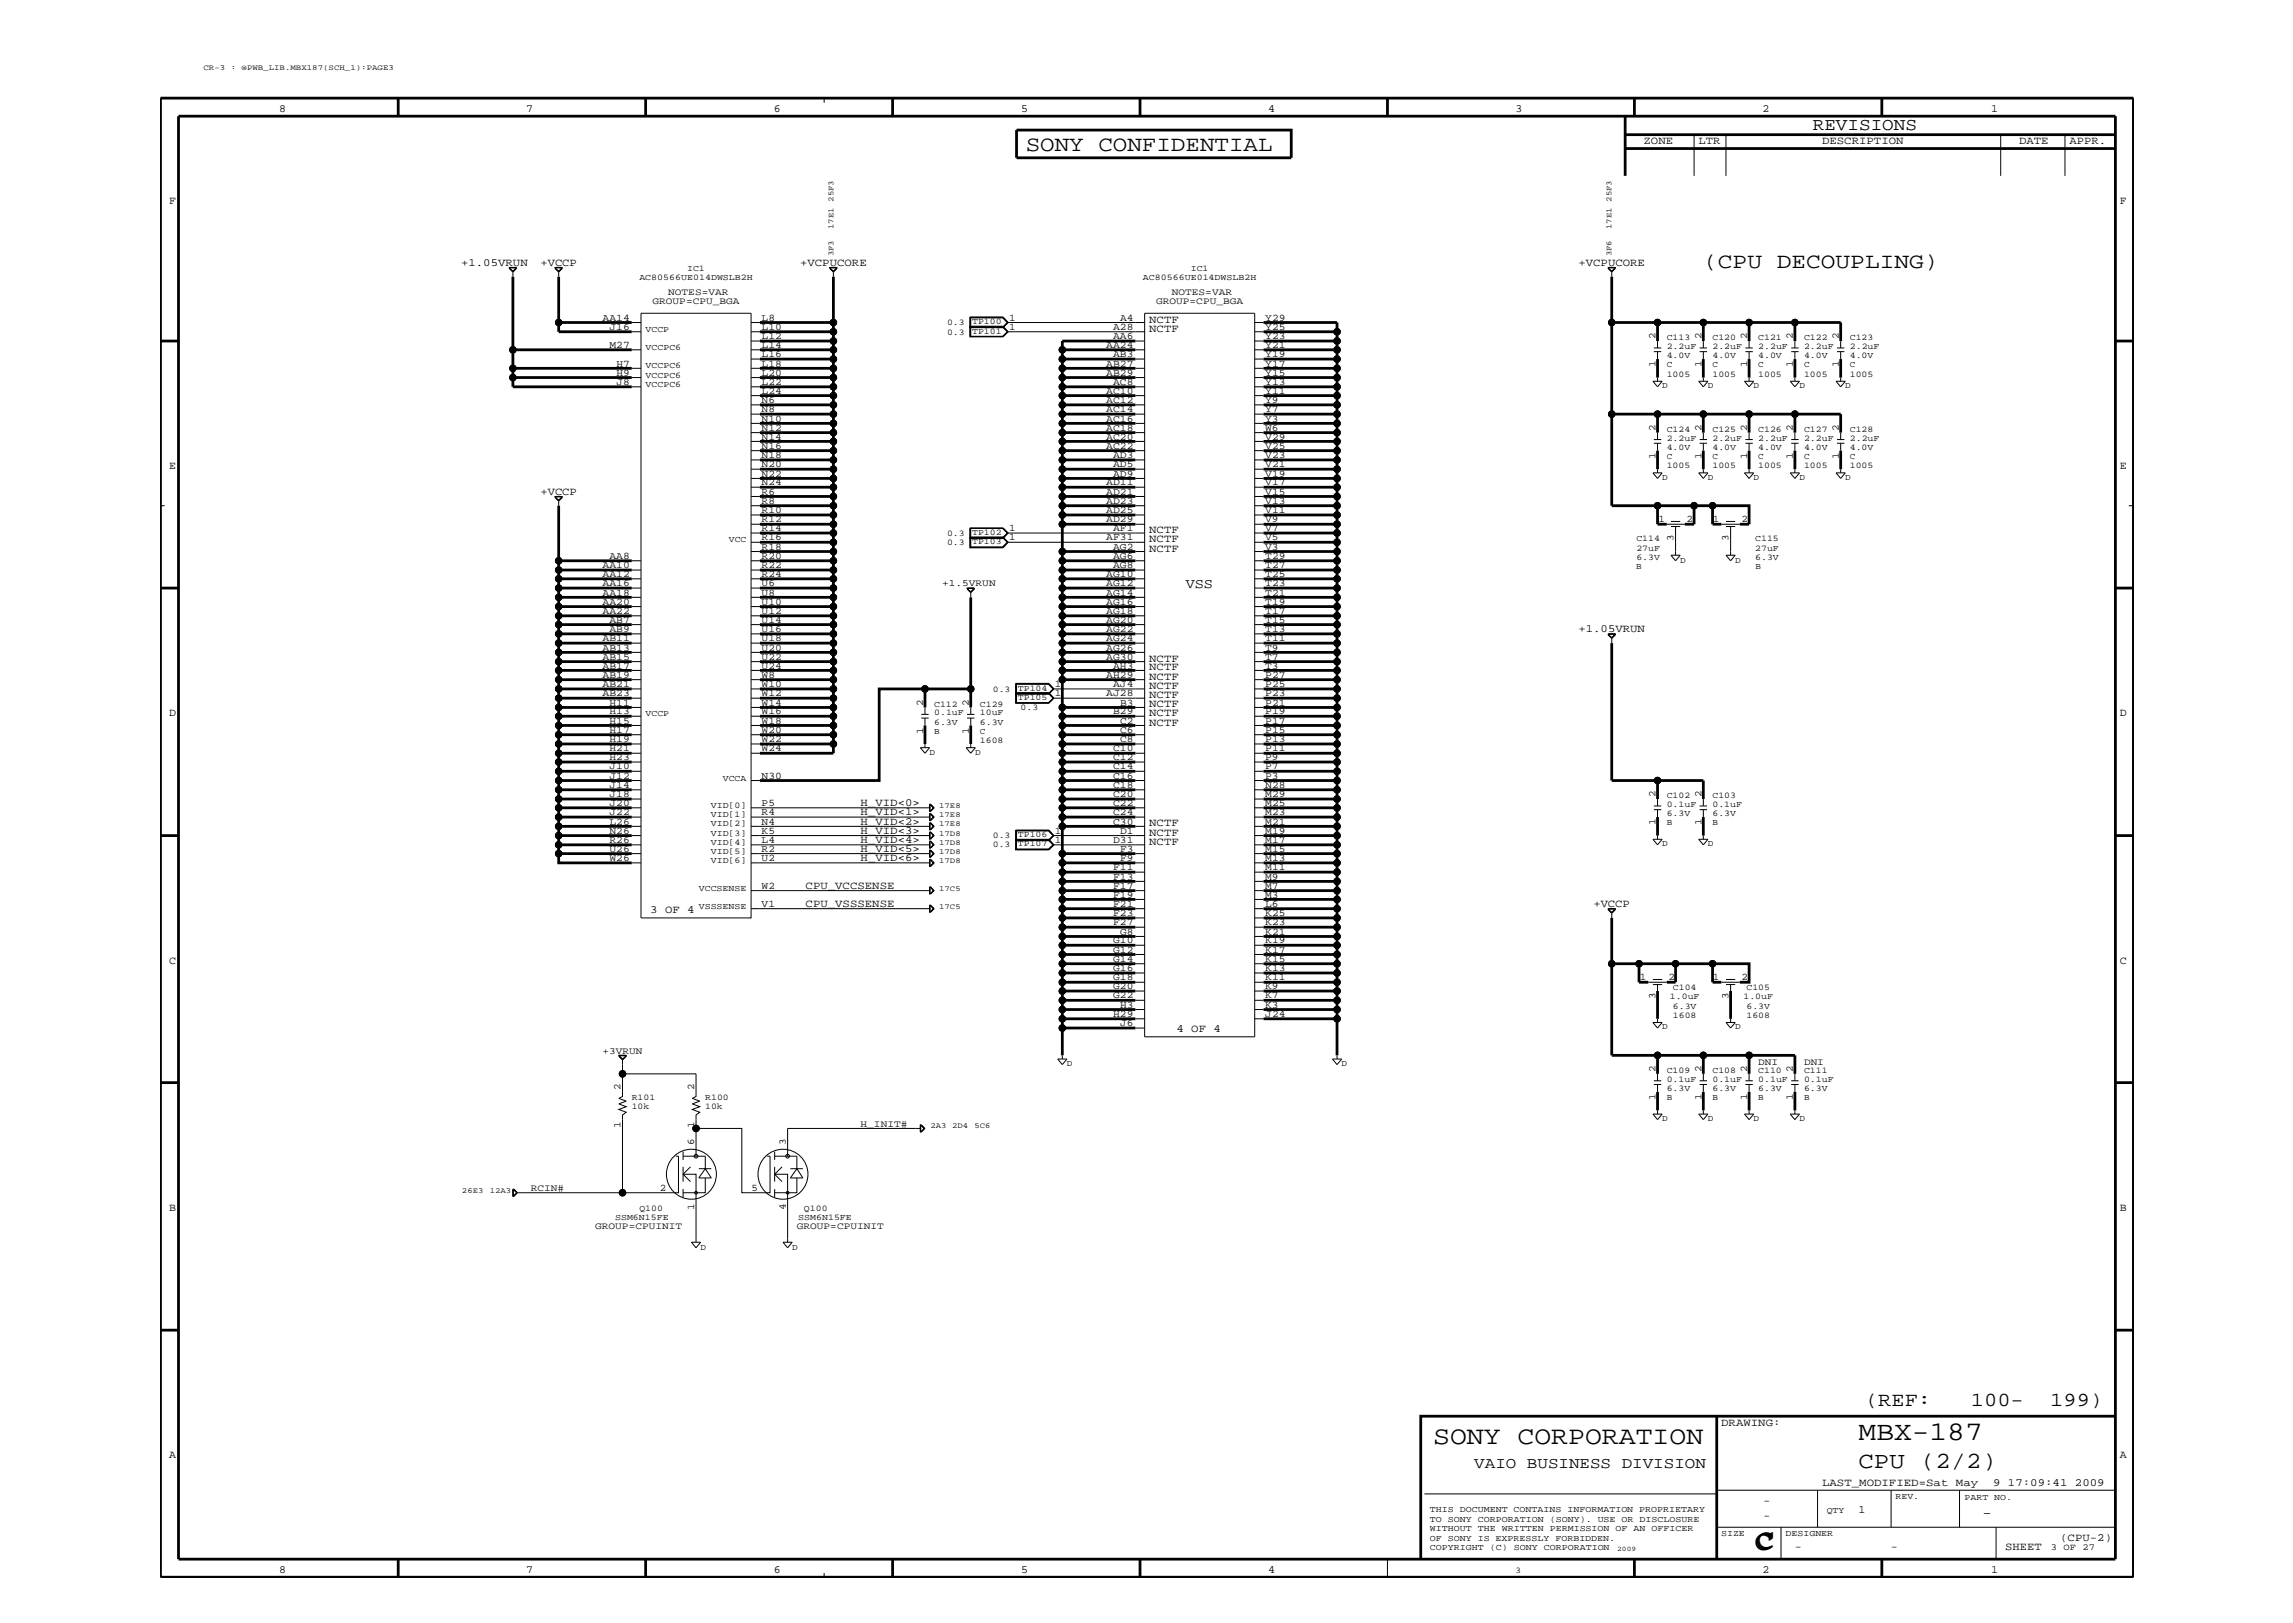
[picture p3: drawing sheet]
<svg xmlns="http://www.w3.org/2000/svg" width="420mm" height="297mm" viewBox="0 0 420 297" stroke-linecap="round" stroke-linejoin="round" font-family="sans-serif">
<defs><g id="words">
<g font-size="5">
<text x="321.3" y="283.6">C</text>
<text x="321.6" y="283.2">C</text>
</g>
<text font-size="4.9" x="340.3" y="263.6">MBX-187</text>
<text font-size="4.7" x="262.4" y="264.4">SONY CORPORATION</text>
<text font-size="4.2" x="340.3" y="268.6">CPU (2/2)</text>
<g font-size="4">
<text x="187.8" y="27.5">SONY CONFIDENTIAL</text>
<text x="311.8" y="49">(CPU DECOUPLING)</text>
</g>
<g font-size="3.6">
<text x="341.5" y="257.3">(REF:</text>
<text x="360.8" y="257.3">100-</text>
<text x="375.4" y="257.3">199)</text>
</g>
<text font-size="3.2" x="331.9" y="23.8">REVISIONS</text>
<text font-size="2.9" x="269.9" y="268.6">VAIO BUSINESS DIVISION</text>
<g font-size="2.5">
<text x="217.1" y="107.6">VSS</text>
<text x="363" y="277.6">-</text>
</g>
<g font-size="2">
<text x="51.1" y="20.5">8</text>
<text x="96.3" y="20.5">7</text>
<text x="141.6" y="20.5">6</text>
<text x="186.9" y="20.5">5</text>
<text x="232.2" y="20.5">4</text>
<text x="277.5" y="20.5">3</text>
<text x="322.7" y="20.5">2</text>
<text x="364.6" y="20.5">1</text>
<text x="300.9" y="26.4">ZONE</text>
<text x="311" y="26.4">LTR</text>
<text x="333.6" y="26.4">DESCRIPTION</text>
<text x="369.7" y="26.4">DATE</text>
<text x="378.9" y="26.4">APPR.</text>
<text x="31" y="37.3">F</text>
<text x="388.1" y="37.3">F</text>
<text x="84.4" y="48.6">+1.05VRUN</text>
<text x="98.9" y="48.6">+VCCP</text>
<text x="146.5" y="48.6">+VCPUCORE</text>
<text x="289" y="48.6">+VCPUCORE</text>
<text x="210.4" y="59">NCTF</text>
<text x="210.4" y="60.7">NCTF</text>
<text x="31" y="85.9">E</text>
<text x="388.1" y="85.9">E</text>
<text x="98.9" y="90.5">+VCCP</text>
<text x="210.4" y="97.6">NCTF</text>
<text x="210.4" y="99.3">NCTF</text>
<text x="210.4" y="101">NCTF</text>
<text x="289" y="115.7">+1.05VRUN</text>
<text x="210.4" y="121.1">NCTF</text>
<text x="210.4" y="122.7">NCTF</text>
<text x="210.4" y="124.4">NCTF</text>
<text x="31" y="131.1">D</text>
<text x="210.4" y="127.8">NCTF</text>
<text x="210.4" y="129.5">NCTF</text>
<text x="210.4" y="131.1">NCTF</text>
<text x="210.4" y="126.1">NCTF</text>
<text x="388.1" y="131.1">D</text>
<text x="210.4" y="132.8">NCTF</text>
<text x="157.6" y="149.2">H_VID&lt;1&gt;</text>
<text x="157.6" y="147.5">H_VID&lt;0&gt;</text>
<text x="157.6" y="155.9">H_VID&lt;5&gt;</text>
<text x="157.6" y="154.3">H_VID&lt;4&gt;</text>
<text x="157.6" y="152.6">H_VID&lt;3&gt;</text>
<text x="157.6" y="150.9">H_VID&lt;2&gt;</text>
<text x="210.4" y="154.6">NCTF</text>
<text x="210.4" y="152.9">NCTF</text>
<text x="210.4" y="151.2">NCTF</text>
<text x="157.6" y="157.6">H_VID&lt;6&gt;</text>
<text x="119" y="167.2">3 OF 4</text>
<text x="147.5" y="162.7">CPU_VCCSENSE</text>
<text x="147.5" y="166">CPU_VSSSENSE</text>
<text x="291.7" y="166">+VCCP</text>
<text x="31" y="176.4">C</text>
<text x="388.1" y="176.4">C</text>
<text x="215.4" y="188.9">4 OF 4</text>
<text x="31" y="221.7">B</text>
<text x="388.1" y="221.7">B</text>
<text x="315.1" y="261.1">DRAWING:</text>
<text x="31" y="266.9">A</text>
<text x="388.1" y="266.9">A</text>
<text x="322.9" y="275.3">-</text>
<text x="333.6" y="272">LAST_MODIFIED=Sat May</text>
<text x="364.9" y="272">9 17:09:41 2009</text>
<text x="322.9" y="278.1">-</text>
<text x="340.3" y="277">1</text>
<text x="377.2" y="282">(CPU-2)</text>
<text x="51.1" y="287.9">8</text>
<text x="96.3" y="287.9">7</text>
<text x="141.6" y="287.9">6</text>
<text x="186.9" y="287.9">5</text>
<text x="232.2" y="287.9">4</text>
<text x="322.7" y="287.9">2</text>
<text x="328.6" y="283.7">-</text>
<text x="346.2" y="283.7">-</text>
<text x="364.6" y="287.9">1</text>
<text x="367.1" y="283.7">SHEET</text>
</g>
<g font-size="1.9">
<text x="110.3" y="58.7">AA14</text>
<text x="139.4" y="58.7">L8</text>
<text x="184.7" y="58.7">1</text>
<text x="205.1" y="58.7">A4</text>
<text x="231.6" y="58.7">Y29</text>
<text x="111.6" y="63.7">M27</text>
<text x="111.6" y="60.4">J16</text>
<text x="139.4" y="65.4">L16</text>
<text x="139.4" y="63.7">L14</text>
<text x="139.4" y="62.1">L12</text>
<text x="139.4" y="60.4">L10</text>
<text x="184.7" y="60.4">1</text>
<text x="202.5" y="63.7">AA24</text>
<text x="203.8" y="65.4">AB3</text>
<text x="203.8" y="62.1">AA6</text>
<text x="203.8" y="60.4">A28</text>
<text x="231.6" y="60.4">Y25</text>
<text x="231.6" y="62.1">Y23</text>
<text x="231.6" y="63.7">Y21</text>
<text x="231.6" y="65.4">Y19</text>
<text x="303.1" y="62.1" transform="rotate(-90 303.1 62.1)">2</text>
<text x="311.5" y="62.1" transform="rotate(-90 311.5 62.1)">2</text>
<text x="319.9" y="62.1" transform="rotate(-90 319.9 62.1)">2</text>
<text x="328.3" y="62.1" transform="rotate(-90 328.3 62.1)">2</text>
<text x="336.6" y="62.1" transform="rotate(-90 336.6 62.1)">2</text>
<text x="112.9" y="70.5">J8</text>
<text x="112.9" y="68.8">H9</text>
<text x="112.9" y="67.1">H7</text>
<text x="139.4" y="70.5">L22</text>
<text x="139.4" y="68.8">L20</text>
<text x="139.4" y="67.1">L18</text>
<text x="202.5" y="68.8">AB29</text>
<text x="202.5" y="67.1">AB27</text>
<text x="203.8" y="70.5">AC8</text>
<text x="231.6" y="67.1">Y17</text>
<text x="231.6" y="68.8">Y15</text>
<text x="231.6" y="70.5">Y13</text>
<text x="303.1" y="67.3" transform="rotate(-90 303.1 67.3)">1</text>
<text x="311.5" y="67.3" transform="rotate(-90 311.5 67.3)">1</text>
<text x="319.9" y="67.3" transform="rotate(-90 319.9 67.3)">1</text>
<text x="328.3" y="67.3" transform="rotate(-90 328.3 67.3)">1</text>
<text x="336.6" y="67.3" transform="rotate(-90 336.6 67.3)">1</text>
<text x="139.4" y="75.5">N8</text>
<text x="139.4" y="73.8">N6</text>
<text x="139.4" y="77.2">N10</text>
<text x="139.4" y="72.1">L24</text>
<text x="202.5" y="77.2">AC16</text>
<text x="202.5" y="75.5">AC14</text>
<text x="202.5" y="73.8">AC12</text>
<text x="202.5" y="72.1">AC10</text>
<text x="231.6" y="73.8">Y9</text>
<text x="231.6" y="75.5">Y7</text>
<text x="231.6" y="77.2">Y3</text>
<text x="231.6" y="72.1">Y11</text>
<text x="139.4" y="83.8">N18</text>
<text x="139.4" y="82.2">N16</text>
<text x="139.4" y="80.5">N14</text>
<text x="139.4" y="78.9">N12</text>
<text x="202.5" y="82.2">AC22</text>
<text x="202.5" y="80.5">AC20</text>
<text x="202.5" y="78.9">AC18</text>
<text x="203.8" y="83.8">AD3</text>
<text x="231.6" y="78.9">W6</text>
<text x="231.6" y="80.5">V29</text>
<text x="231.6" y="82.2">V25</text>
<text x="231.6" y="83.8">V23</text>
<text x="303.1" y="78.9" transform="rotate(-90 303.1 78.9)">2</text>
<text x="311.5" y="78.9" transform="rotate(-90 311.5 78.9)">2</text>
<text x="319.9" y="78.9" transform="rotate(-90 319.9 78.9)">2</text>
<text x="328.3" y="78.9" transform="rotate(-90 328.3 78.9)">2</text>
<text x="336.6" y="78.9" transform="rotate(-90 336.6 78.9)">2</text>
<text x="139.4" y="88.8">N24</text>
<text x="139.4" y="87.2">N22</text>
<text x="139.4" y="85.5">N20</text>
<text x="202.5" y="88.8">AD11</text>
<text x="203.8" y="87.2">AD9</text>
<text x="203.8" y="85.5">AD5</text>
<text x="231.6" y="85.5">V21</text>
<text x="231.6" y="87.2">V19</text>
<text x="231.6" y="88.8">V17</text>
<text x="303.1" y="84" transform="rotate(-90 303.1 84)">1</text>
<text x="311.5" y="84" transform="rotate(-90 311.5 84)">1</text>
<text x="319.9" y="84" transform="rotate(-90 319.9 84)">1</text>
<text x="328.3" y="84" transform="rotate(-90 328.3 84)">1</text>
<text x="336.6" y="84" transform="rotate(-90 336.6 84)">1</text>
<text x="139.4" y="92.2">R8</text>
<text x="139.4" y="90.5">R6</text>
<text x="139.4" y="95.6">R12</text>
<text x="139.4" y="93.9">R10</text>
<text x="202.5" y="95.6">AD29</text>
<text x="202.5" y="93.9">AD25</text>
<text x="202.5" y="92.2">AD23</text>
<text x="202.5" y="90.5">AD21</text>
<text x="231.6" y="95.6">V9</text>
<text x="231.6" y="90.5">V15</text>
<text x="231.6" y="92.2">V13</text>
<text x="231.6" y="93.9">V11</text>
<text x="303.6" y="95.6">1</text>
<text x="308.8" y="95.6">2</text>
<text x="313.6" y="95.6">1</text>
<text x="318.9" y="95.6">2</text>
<text x="139.4" y="100.6">R18</text>
<text x="139.4" y="98.9">R16</text>
<text x="139.4" y="97.2">R14</text>
<text x="184.7" y="98.9">1</text>
<text x="184.7" y="97.2">1</text>
<text x="202.5" y="98.9">AF31</text>
<text x="203.8" y="100.6">AG2</text>
<text x="203.8" y="97.2">AF1</text>
<text x="231.6" y="97.2">V7</text>
<text x="231.6" y="98.9">V5</text>
<text x="231.6" y="100.6">V3</text>
<text x="306.4" y="99.1" transform="rotate(-90 306.4 99.1)">3</text>
<text x="316.5" y="99.1" transform="rotate(-90 316.5 99.1)">3</text>
<text x="110.3" y="107.3">AA16</text>
<text x="110.3" y="105.6">AA12</text>
<text x="110.3" y="104">AA10</text>
<text x="111.6" y="102.3">AA8</text>
<text x="139.4" y="107.3">U6</text>
<text x="139.4" y="105.6">R24</text>
<text x="139.4" y="104">R22</text>
<text x="139.4" y="102.3">R20</text>
<text x="202.5" y="107.3">AG12</text>
<text x="202.5" y="105.6">AG10</text>
<text x="203.8" y="104">AG8</text>
<text x="203.8" y="102.3">AG6</text>
<text x="231.6" y="102.3">T29</text>
<text x="231.6" y="104">T27</text>
<text x="231.6" y="105.6">T25</text>
<text x="231.6" y="107.3">T23</text>
<text x="110.3" y="112.4">AA22</text>
<text x="110.3" y="110.7">AA20</text>
<text x="110.3" y="109">AA18</text>
<text x="111.6" y="114">AB7</text>
<text x="139.4" y="109">U8</text>
<text x="139.4" y="114">U14</text>
<text x="139.4" y="112.4">U12</text>
<text x="139.4" y="110.7">U10</text>
<text x="202.5" y="114">AG20</text>
<text x="202.5" y="112.4">AG18</text>
<text x="202.5" y="110.7">AG16</text>
<text x="202.5" y="109">AG14</text>
<text x="231.6" y="109">T21</text>
<text x="231.6" y="110.7">T19</text>
<text x="231.6" y="112.4">T17</text>
<text x="231.6" y="114">T15</text>
<text x="110.3" y="119.1">AB13</text>
<text x="110.3" y="117.4">AB11</text>
<text x="111.6" y="115.7">AB9</text>
<text x="139.4" y="119.1">U20</text>
<text x="139.4" y="117.4">U18</text>
<text x="139.4" y="115.7">U16</text>
<text x="202.5" y="119.1">AG26</text>
<text x="202.5" y="117.4">AG24</text>
<text x="202.5" y="115.7">AG22</text>
<text x="231.6" y="119.1">T9</text>
<text x="231.6" y="115.7">T13</text>
<text x="231.6" y="117.4">T11</text>
<text x="110.3" y="125.8">AB21</text>
<text x="110.3" y="124.1">AB19</text>
<text x="110.3" y="122.4">AB17</text>
<text x="110.3" y="120.8">AB15</text>
<text x="139.4" y="124.1">W8</text>
<text x="139.4" y="125.8">W10</text>
<text x="139.4" y="122.4">U24</text>
<text x="139.4" y="120.8">U22</text>
<text x="193.1" y="125.8">1</text>
<text x="202.5" y="124.1">AH29</text>
<text x="202.5" y="120.8">AG30</text>
<text x="203.8" y="125.8">AJ4</text>
<text x="203.8" y="122.4">AH3</text>
<text x="231.6" y="120.8">T7</text>
<text x="231.6" y="122.4">T3</text>
<text x="231.6" y="124.1">P27</text>
<text x="231.6" y="125.8">P25</text>
<text x="110.3" y="127.5">AB23</text>
<text x="111.6" y="130.8">H13</text>
<text x="111.6" y="129.1">H11</text>
<text x="139.4" y="130.8">W16</text>
<text x="139.4" y="129.1">W14</text>
<text x="139.4" y="127.5">W12</text>
<text x="169" y="129.1" transform="rotate(-90 169 129.1)">2</text>
<text x="177.4" y="129.1" transform="rotate(-90 177.4 129.1)">2</text>
<text x="193.1" y="127.5">1</text>
<text x="202.5" y="127.5">AJ28</text>
<text x="203.8" y="130.8">B29</text>
<text x="205.1" y="129.1">B3</text>
<text x="231.6" y="127.5">P23</text>
<text x="231.6" y="129.1">P21</text>
<text x="231.6" y="130.8">P19</text>
<text x="111.6" y="137.5">H21</text>
<text x="111.6" y="135.8">H19</text>
<text x="111.6" y="134.1">H17</text>
<text x="111.6" y="132.4">H15</text>
<text x="139.4" y="137.5">W24</text>
<text x="139.4" y="135.8">W22</text>
<text x="139.4" y="134.1">W20</text>
<text x="139.4" y="132.4">W18</text>
<text x="169" y="134.3" transform="rotate(-90 169 134.3)">1</text>
<text x="177.4" y="134.3" transform="rotate(-90 177.4 134.3)">1</text>
<text x="203.8" y="137.5">C10</text>
<text x="205.1" y="135.8">C8</text>
<text x="205.1" y="134.1">C6</text>
<text x="205.1" y="132.4">C2</text>
<text x="231.6" y="132.4">P17</text>
<text x="231.6" y="134.1">P15</text>
<text x="231.6" y="135.8">P13</text>
<text x="231.6" y="137.5">P11</text>
<text x="111.6" y="142.5">J12</text>
<text x="111.6" y="140.8">J10</text>
<text x="111.6" y="139.1">H23</text>
<text x="139.4" y="142.5">N30</text>
<text x="203.8" y="142.5">C16</text>
<text x="203.8" y="140.8">C14</text>
<text x="203.8" y="139.1">C12</text>
<text x="231.6" y="139.1">P9</text>
<text x="231.6" y="140.8">P7</text>
<text x="231.6" y="142.5">P3</text>
<text x="111.6" y="149.2">J22</text>
<text x="111.6" y="147.5">J20</text>
<text x="111.6" y="145.9">J18</text>
<text x="111.6" y="144.2">J14</text>
<text x="139.4" y="149.2">R4</text>
<text x="139.4" y="147.5">P5</text>
<text x="203.8" y="149.2">C24</text>
<text x="203.8" y="147.5">C22</text>
<text x="203.8" y="145.9">C20</text>
<text x="203.8" y="144.2">C18</text>
<text x="231.6" y="144.2">N28</text>
<text x="231.6" y="145.9">M29</text>
<text x="231.6" y="147.5">M25</text>
<text x="231.6" y="149.2">M23</text>
<text x="303.1" y="145.9" transform="rotate(-90 303.1 145.9)">2</text>
<text x="311.5" y="145.9" transform="rotate(-90 311.5 145.9)">2</text>
<text x="111.6" y="155.9">U26</text>
<text x="111.6" y="154.3">R26</text>
<text x="111.6" y="152.6">N26</text>
<text x="111.6" y="150.9">L26</text>
<text x="139.4" y="155.9">R2</text>
<text x="139.4" y="154.3">L4</text>
<text x="139.4" y="152.6">K5</text>
<text x="139.4" y="150.9">N4</text>
<text x="193.1" y="154.3">1</text>
<text x="193.1" y="152.6">1</text>
<text x="203.8" y="154.3">D31</text>
<text x="203.8" y="150.9">C30</text>
<text x="205.1" y="155.9">F3</text>
<text x="205.1" y="152.6">D1</text>
<text x="231.6" y="150.9">M21</text>
<text x="231.6" y="152.6">M19</text>
<text x="231.6" y="154.3">M17</text>
<text x="231.6" y="155.9">M15</text>
<text x="303.1" y="151.1" transform="rotate(-90 303.1 151.1)">1</text>
<text x="311.5" y="151.1" transform="rotate(-90 311.5 151.1)">1</text>
<text x="111.6" y="157.6">W26</text>
<text x="139.4" y="157.6">U2</text>
<text x="203.8" y="161">F13</text>
<text x="203.8" y="159.3">F11</text>
<text x="205.1" y="157.6">F9</text>
<text x="231.6" y="161">M9</text>
<text x="231.6" y="157.6">M13</text>
<text x="231.6" y="159.3">M11</text>
<text x="139.4" y="166">V1</text>
<text x="139.4" y="162.7">W2</text>
<text x="203.8" y="167.7">F23</text>
<text x="203.8" y="166">F21</text>
<text x="203.8" y="164.3">F19</text>
<text x="203.8" y="162.7">F17</text>
<text x="231.6" y="162.7">M7</text>
<text x="231.6" y="164.3">M3</text>
<text x="231.6" y="166">L6</text>
<text x="231.6" y="167.7">K25</text>
<text x="203.8" y="172.7">G10</text>
<text x="203.8" y="169.4">F27</text>
<text x="205.1" y="171.1">G8</text>
<text x="231.6" y="169.4">K23</text>
<text x="231.6" y="171.1">K21</text>
<text x="231.6" y="172.7">K19</text>
<text x="203.8" y="179.4">G18</text>
<text x="203.8" y="177.7">G16</text>
<text x="203.8" y="176.1">G14</text>
<text x="203.8" y="174.4">G12</text>
<text x="231.6" y="174.4">K17</text>
<text x="231.6" y="176.1">K15</text>
<text x="231.6" y="177.7">K13</text>
<text x="231.6" y="179.4">K11</text>
<text x="300.2" y="179.4">1</text>
<text x="305.5" y="179.4">2</text>
<text x="313.6" y="179.4">1</text>
<text x="318.9" y="179.4">2</text>
<text x="203.8" y="182.7">G22</text>
<text x="203.8" y="181">G20</text>
<text x="205.1" y="184.4">H3</text>
<text x="231.6" y="181">K9</text>
<text x="231.6" y="182.7">K7</text>
<text x="231.6" y="184.4">K3</text>
<text x="303.1" y="182.9" transform="rotate(-90 303.1 182.9)">3</text>
<text x="316.5" y="182.9" transform="rotate(-90 316.5 182.9)">3</text>
<text x="203.8" y="186.1">H29</text>
<text x="205.1" y="187.8">J6</text>
<text x="231.6" y="186.1">J24</text>
<text x="303.1" y="196.2" transform="rotate(-90 303.1 196.2)">2</text>
<text x="311.5" y="196.2" transform="rotate(-90 311.5 196.2)">2</text>
<text x="319.9" y="196.2" transform="rotate(-90 319.9 196.2)">2</text>
<text x="328.3" y="196.2" transform="rotate(-90 328.3 196.2)">2</text>
<text x="113.6" y="199.5" transform="rotate(-90 113.6 199.5)">2</text>
<text x="127.1" y="199.5" transform="rotate(-90 127.1 199.5)">2</text>
<text x="303.1" y="201.4" transform="rotate(-90 303.1 201.4)">1</text>
<text x="311.5" y="201.4" transform="rotate(-90 311.5 201.4)">1</text>
<text x="319.9" y="201.4" transform="rotate(-90 319.9 201.4)">1</text>
<text x="328.3" y="201.4" transform="rotate(-90 328.3 201.4)">1</text>
<text x="113.6" y="206.4" transform="rotate(-90 113.6 206.4)">1</text>
<text x="127.1" y="209.6" transform="rotate(-90 127.1 209.6)">6</text>
<text x="127.1" y="206.4" transform="rotate(-90 127.1 206.4)">1</text>
<text x="143.8" y="209.6" transform="rotate(-90 143.8 209.6)">3</text>
<text x="120.8" y="218">2</text>
<text x="127.1" y="221.5" transform="rotate(-90 127.1 221.5)">1</text>
<text x="137.6" y="218">5</text>
<text x="143.8" y="221.5" transform="rotate(-90 143.8 221.5)">4</text>
</g>
<g font-size="1.8">
<text x="119.5" y="55.7">GROUP=CPU_BGA</text>
<text x="122.3" y="54">NOTES=VAR</text>
<text x="211.7" y="55.7">GROUP=CPU_BGA</text>
<text x="214.5" y="54">NOTES=VAR</text>
<text x="172.5" y="107.3">+1.5VRUN</text>
<text x="110.3" y="192.8">+3VRUN</text>
<text x="321.9" y="194.8">DNI</text>
<text x="330.3" y="194.8">DNI</text>
<text x="157.6" y="206.2">H_INIT#</text>
<text x="97.2" y="218">RCIN#</text>
<text x="109" y="225">GROUP=CPUINIT</text>
<text x="145.9" y="225">GROUP=CPUINIT</text>
</g>
<text font-size="1.7" x="375.5" y="283.7">3 OF 27</text>
<g font-size="1.6">
<text x="117.1" y="51.3">AC80566UE014DWSLB2H</text>
<text x="125.8" y="49.6">IC1</text>
<text x="209.3" y="51.3">AC80566UE014DWSLB2H</text>
<text x="218" y="49.6">IC1</text>
<text x="173.4" y="59.5">0.3</text>
<text x="178" y="59.4">TP100</text>
<text x="118.2" y="60.7">VCCP</text>
<text x="118.2" y="64">VCCPC6</text>
<text x="173.4" y="61.2">0.3</text>
<text x="178" y="61.1">TP101</text>
<text x="305.1" y="62.3">C113</text>
<text x="305.1" y="65.6">4.0V</text>
<text x="305.1" y="63.9">2.2uF</text>
<text x="313.5" y="62.3">C120</text>
<text x="313.5" y="65.6">4.0V</text>
<text x="313.5" y="63.9">2.2uF</text>
<text x="321.9" y="62.3">C121</text>
<text x="321.9" y="65.6">4.0V</text>
<text x="321.9" y="63.9">2.2uF</text>
<text x="330.3" y="62.3">C122</text>
<text x="330.3" y="65.6">4.0V</text>
<text x="330.3" y="63.9">2.2uF</text>
<text x="338.7" y="62.3">C123</text>
<text x="338.7" y="65.6">4.0V</text>
<text x="338.7" y="63.9">2.2uF</text>
<text x="118.2" y="67.4">VCCPC6</text>
<text x="118.2" y="70.8">VCCPC6</text>
<text x="118.2" y="69.1">VCCPC6</text>
<text x="304.3" y="71.1">D</text>
<text x="305.1" y="67.3">C</text>
<text x="305.1" y="68.9">1005</text>
<text x="312.7" y="71.1">D</text>
<text x="313.5" y="67.3">C</text>
<text x="313.5" y="68.9">1005</text>
<text x="321.1" y="71.1">D</text>
<text x="321.9" y="67.3">C</text>
<text x="321.9" y="68.9">1005</text>
<text x="329.4" y="71.1">D</text>
<text x="330.3" y="67.3">C</text>
<text x="330.3" y="68.9">1005</text>
<text x="337.8" y="71.1">D</text>
<text x="338.7" y="67.3">C</text>
<text x="338.7" y="68.9">1005</text>
<text x="305.1" y="79">C124</text>
<text x="305.1" y="82.3">4.0V</text>
<text x="305.1" y="80.6">2.2uF</text>
<text x="313.5" y="79">C125</text>
<text x="313.5" y="82.3">4.0V</text>
<text x="313.5" y="80.6">2.2uF</text>
<text x="321.9" y="79">C126</text>
<text x="321.9" y="82.3">4.0V</text>
<text x="321.9" y="80.6">2.2uF</text>
<text x="330.3" y="79">C127</text>
<text x="330.3" y="82.3">4.0V</text>
<text x="330.3" y="80.6">2.2uF</text>
<text x="338.7" y="79">C128</text>
<text x="338.7" y="82.3">4.0V</text>
<text x="338.7" y="80.6">2.2uF</text>
<text x="304.3" y="87.8">D</text>
<text x="305.1" y="84">C</text>
<text x="305.1" y="85.7">1005</text>
<text x="312.7" y="87.8">D</text>
<text x="313.5" y="84">C</text>
<text x="313.5" y="85.7">1005</text>
<text x="321.1" y="87.8">D</text>
<text x="321.9" y="84">C</text>
<text x="321.9" y="85.7">1005</text>
<text x="329.4" y="87.8">D</text>
<text x="330.3" y="84">C</text>
<text x="330.3" y="85.7">1005</text>
<text x="337.8" y="87.8">D</text>
<text x="338.7" y="84">C</text>
<text x="338.7" y="85.7">1005</text>
<text x="133.4" y="99.3">VCC</text>
<text x="173.4" y="99.8">0.3</text>
<text x="173.4" y="98.1">0.3</text>
<text x="178" y="99.6">TP103</text>
<text x="178" y="97.9">TP102</text>
<text x="299.6" y="99.1">C114</text>
<text x="299.6" y="100.8">27uF</text>
<text x="321.4" y="99.1">C115</text>
<text x="321.4" y="100.8">27uF</text>
<text x="299.6" y="104.2">B</text>
<text x="299.6" y="102.5">6.3V</text>
<text x="307.6" y="103">D</text>
<text x="317.7" y="103">D</text>
<text x="321.4" y="102.5">6.3V</text>
<text x="321.4" y="104.2">B</text>
<text x="118.2" y="131.1">VCCP</text>
<text x="171" y="129.3">C112</text>
<text x="171" y="130.9">0.1uF</text>
<text x="179.4" y="129.3">C129</text>
<text x="179.4" y="130.9">10uF</text>
<text x="181.8" y="126.6">0.3</text>
<text x="186.4" y="128.1">TP105</text>
<text x="186.4" y="126.4">TP104</text>
<text x="186.9" y="129.9">0.3</text>
<text x="171" y="132.6">6.3V</text>
<text x="171" y="134.3">B</text>
<text x="179.4" y="136">1608</text>
<text x="179.4" y="134.3">C</text>
<text x="179.4" y="132.6">6.3V</text>
<text x="132.3" y="142.9">VCCA</text>
<text x="170.2" y="138.1">D</text>
<text x="178.6" y="138.1">D</text>
<text x="130.1" y="147.9">VID[0]</text>
<text x="130.1" y="149.5">VID[1]</text>
<text x="305.1" y="147.7">0.1uF</text>
<text x="305.1" y="146.1">C102</text>
<text x="305.1" y="149.4">6.3V</text>
<text x="313.5" y="146.1">C103</text>
<text x="313.5" y="149.4">6.3V</text>
<text x="313.5" y="147.7">0.1uF</text>
<text x="130.1" y="154.6">VID[4]</text>
<text x="130.1" y="152.9">VID[3]</text>
<text x="130.1" y="151.2">VID[2]</text>
<text x="181.8" y="155.1">0.3</text>
<text x="181.8" y="153.4">0.3</text>
<text x="186.4" y="154.9">TP107</text>
<text x="186.4" y="153.3">TP106</text>
<text x="304.3" y="154.9">D</text>
<text x="305.1" y="151.1">B</text>
<text x="312.7" y="154.9">D</text>
<text x="313.5" y="151.1">B</text>
<text x="130.1" y="157.9">VID[6]</text>
<text x="130.1" y="156.2">VID[5]</text>
<text x="127.9" y="163">VCCSENSE</text>
<text x="127.9" y="166.3">VSSSENSE</text>
<text x="305.7" y="182.9">1.0uF</text>
<text x="306.3" y="181.2">C104</text>
<text x="306.3" y="184.6">6.3V</text>
<text x="319.2" y="182.9">1.0uF</text>
<text x="319.7" y="181.2">C105</text>
<text x="319.7" y="184.6">6.3V</text>
<text x="304.3" y="188.4">D</text>
<text x="306.3" y="186.3">1608</text>
<text x="317.7" y="188.4">D</text>
<text x="319.7" y="186.3">1608</text>
<text x="195.3" y="195.2">D</text>
<text x="245.6" y="195.2">D</text>
<text x="305.1" y="196.4">C109</text>
<text x="305.1" y="198">0.1uF</text>
<text x="313.5" y="196.4">C108</text>
<text x="313.5" y="198">0.1uF</text>
<text x="321.9" y="196.4">C110</text>
<text x="321.9" y="198">0.1uF</text>
<text x="330.3" y="196.4">C111</text>
<text x="330.3" y="198">0.1uF</text>
<text x="115.7" y="201.4">R101</text>
<text x="115.7" y="203.1">10k</text>
<text x="129.1" y="203.1">10k</text>
<text x="129.1" y="201.4">R100</text>
<text x="305.1" y="199.7">6.3V</text>
<text x="305.1" y="201.4">B</text>
<text x="313.5" y="199.7">6.3V</text>
<text x="313.5" y="201.4">B</text>
<text x="321.9" y="201.4">B</text>
<text x="321.9" y="199.7">6.3V</text>
<text x="330.3" y="201.4">B</text>
<text x="330.3" y="199.7">6.3V</text>
<text x="304.3" y="205.2">D</text>
<text x="312.7" y="205.2">D</text>
<text x="321.1" y="205.2">D</text>
<text x="329.4" y="205.2">D</text>
<text x="117.1" y="221.7">Q100</text>
<text x="147.2" y="221.7">Q100</text>
<text x="112.6" y="223.3">SSM6N15FE</text>
<text x="146.1" y="223.3">SSM6N15FE</text>
<text x="128.3" y="228.7">D</text>
<text x="145" y="228.7">D</text>
<text x="347" y="274.4">REV.</text>
<text x="359.7" y="274.5">PART NO.</text>
<text x="261.8" y="280.3">WITHOUT THE WRITTEN PERMISSION OF AN OFFICER</text>
<text x="261.8" y="276.7">THIS DOCUMENT CONTAINS INFORMATION PROPRIETARY</text>
<text x="261.8" y="278.6">TO SONY CORPORATION (SONY). USE OR DISCLOSURE</text>
<text x="315.1" y="281.1">SIZE</text>
<text x="326.9" y="281.1">DESIGNER</text>
<text x="334.4" y="277">QTY</text>
<text x="261.8" y="282.1">OF SONY IS EXPRESSLY FORBIDDEN.</text>
<text x="261.8" y="283.7">COPYRIGHT (C) SONY CORPORATION</text>
<text x="277.5" y="287.9">3</text>
</g>
<g font-size="1.4">
<text x="37.3" y="12.9">CR-3 : @PWB_LIB.MBX187(SCH_1):PAGE3</text>
<text x="152.6" y="41.9" transform="rotate(-90 152.6 41.9)">17E1</text>
<text x="152.6" y="36.9" transform="rotate(-90 152.6 36.9)">25F3</text>
<text x="295.1" y="41.9" transform="rotate(-90 295.1 41.9)">17E1</text>
<text x="295.1" y="36.9" transform="rotate(-90 295.1 36.9)">25F3</text>
<text x="152.6" y="46.9" transform="rotate(-90 152.6 46.9)">3F3</text>
<text x="295.1" y="46.9" transform="rotate(-90 295.1 46.9)">3F6</text>
<text x="172" y="149.5">17E8</text>
<text x="172" y="147.9">17E8</text>
<text x="172" y="154.6">17D8</text>
<text x="172" y="152.9">17D8</text>
<text x="172" y="151.2">17E8</text>
<text x="172" y="157.9">17D8</text>
<text x="172" y="156.2">17D8</text>
<text x="172" y="163">17C5</text>
<text x="172" y="166.3">17C5</text>
<text x="170.3" y="206.5">2A3</text>
<text x="174.3" y="206.5">2D4</text>
<text x="178.4" y="206.5">5C6</text>
<text x="84.6" y="218.3">26E3</text>
<text x="89.7" y="218.3">12A3</text>
</g>
<text font-size="1.3" x="296.1" y="283.8">2009</text>
</g></defs>
<g fill="none" stroke="#000" stroke-width=".18">
<path d="M150.9 18v.8M310.2 24.6v7.6M316 24.6v7.6M366.3 24.6v7.6M378.1 24.6v7.6M93.2 49h1.4v.1l-.7 .7-.7-.7zM93.3 49h1.2v.1l-.6 .6-.6-.6zM93.3 49l1.1 .1-.5 .5-.6-.5M93.9 49.8v.8M101.6 49h1.4v.1l-.7 .7-.7-.7zM101.7 49h1.1l-.5 .6-.6-.5M101.7 49h1.2v.1l-.6 .6-.6-.6z"/>
<path d="M102.3 49.8v.8M115.7 59h1.7M117.4 57.3h20.1v110.7h-20.1zM137.5 59h1.6M151.9 49h1.4v.1l-.7 .7-.7-.7zM152 49h1.2v.1l-.6 .6-.6-.6zM152 49l1.1 .1-.5 .5-.6-.5M152.6 49.8v.8M177.6 58h6.1l.9 1-.9 1h-6.1zM177.6 59.7h6.1l.9 1-.9 1h-6.1zM177.6 59.8h6l.9 .9-.9 .9h-6v-3.5h6l.9 .9-.9 1h-6M177.7 59.9h5.9"/>
<path d="M183.6 59.9l.8 .8M184.4 59h25.2M184.4 59l-.8 .9M184.4 59l-.8-.8h-5.9v3.4h5.9l.8-.9M209.6 57.3h20.1v132.5h-20.1zM229.7 59h1.6M294.4 49h1.4v.1l-.7 .7-.7-.7zM294.5 49h1.1l-.5 .6-.6-.5M294.5 49h1.2v.1l-.6 .6-.6-.6zM295.1 49.8v.8M115.7 64h1.7M115.7 60.7h1.7"/>
<path d="M115.7 67.4h1.7M115.7 70.8h1.7M115.7 69.1h1.7M137.5 62.4h1.6M137.5 64h1.6M137.5 60.7h1.6M137.5 67.4h1.6M137.5 65.7h1.6M137.5 72.4h1.6M137.5 70.8h1.6M137.5 69.1h1.6M137.5 74.1h1.6"/>
<path d="M137.5 75.8h1.6M137.5 77.5h1.6M137.5 79.2h1.6M184.4 60.7h25.2M207.9 62.4h1.7M207.9 64h1.7M207.9 67.4h1.7M207.9 65.7h1.7M207.9 72.4h1.7M207.9 70.8h1.7M207.9 69.1h1.7M207.9 74.1h1.7"/>
<path d="M207.9 75.8h1.7M207.9 77.5h1.7M207.9 79.2h1.7M229.7 62.4h1.6M229.7 64h1.6M229.7 60.7h1.6M229.7 67.4h1.6M229.7 65.7h1.6M229.7 72.4h1.6M229.7 70.8h1.6M229.7 69.1h1.6M229.7 74.1h1.6"/>
<path d="M229.7 75.8h1.6M229.7 77.5h1.6M229.7 79.2h1.6M302.6 69.8h1.7l-.8 1zM302.8 64.4h1.3M302.8 63.7h1.3M303.5 62.4v1.3M303.5 64.4v1.3M303.5 69.1v.7M303.5 79.2v1.2M311 69.8h1.7l-.9 1zM311.2 64.4h1.3"/>
<path d="M311.2 63.7h1.3M311.8 62.4v1.3M311.8 64.4v1.3M311.8 69.1v.7M311.8 79.2v1.2M319.4 69.8h1.7l-.9 1zM319.6 64.4h1.3M319.6 63.7h1.3M320.2 62.4v1.3M320.2 64.4v1.3M320.2 69.1v.7M320.2 79.2v1.2"/>
<path d="M327.8 69.8h1.7l-.9 1zM327.9 64.4h1.4M327.9 63.7h1.4M328.6 62.4v1.3M328.6 64.4v1.3M328.6 69.1v.7M328.6 79.2v1.2M336.1 69.8h1.7l-.8 1zM336.3 64.4h1.4M336.3 63.7h1.4M337 62.4v1.3M337 64.4v1.3"/>
<path d="M337 69.1v.7M337 79.2v1.2M29.4 92.6h.7M101.6 90.9h1.4v.1l-.7 .7-.7-.7zM101.7 90.9h1.1l-.5 .6-.6-.5M101.7 90.9h1.2v.1l-.6 .6-.6-.6zM102.3 91.7v.9M137.5 80.8h1.6M137.5 82.5h1.6M137.5 84.2h1.6M137.5 89.2h1.6M137.5 87.6h1.6"/>
<path d="M137.5 85.9h1.6M137.5 92.6h1.6M137.5 94.2h1.6M137.5 90.9h1.6M137.5 97.6h1.6M137.5 95.9h1.6M137.5 99.2h1.6M177.6 96.6h6.1l.9 1-.9 1h-6.1zM177.6 98.3h6.1l.9 .9-.9 1.1h-6.1zM177.7 98.4h5.9M177.7 96.7v3.4h5.9l.8-.9M183.6 96.7l.9 .9-.9 .9h-6"/>
<path d="M183.6 96.7h-6v3.5h6l.9-1-.9-.9M183.6 96.7l.8 .9M183.6 98.4l.8 .8M184.4 97.6h25.2M184.4 99.2h25.2M184.4 97.6l-.8 .8M207.9 80.8h1.7M207.9 82.5h1.7M207.9 84.2h1.7M207.9 89.2h1.7M207.9 87.6h1.7M207.9 85.9h1.7"/>
<path d="M207.9 92.6h1.7M207.9 94.2h1.7M207.9 90.9h1.7M207.9 95.9h1.7M229.7 80.8h1.6M229.7 82.5h1.6M229.7 84.2h1.6M229.7 89.2h1.6M229.7 87.6h1.6M229.7 85.9h1.6M229.7 92.6h1.6M229.7 94.2h1.6"/>
<path d="M229.7 90.9h1.6M229.7 97.6h1.6M229.7 95.9h1.6M229.7 99.2h1.6M302.6 86.5h1.7l-.8 1.1zM302.8 81.1h1.3M302.8 80.4h1.3M303.5 81.1v1.4M303.5 85.9v.6M305.2 95.9h3.3M305.9 96.4h1.7M305.9 95.4h1.7"/>
<path d="M306.8 96.4v5.2M311 86.5h1.7l-.9 1.1zM311.2 81.1h1.3M311.2 80.4h1.3M311.8 81.1v1.4M311.8 85.9v.6M315.1 95.9h3.4M316 96.4h1.7M316 95.4h1.7M316.8 96.4v5.2M319.4 86.5h1.7l-.9 1.1zM319.6 81.1h1.3"/>
<path d="M319.6 80.4h1.3M320.2 81.1v1.4M320.2 85.9v.6M327.8 86.5h1.7l-.9 1.1zM327.9 81.1h1.4M327.9 80.4h1.4M328.6 81.1v1.4M328.6 85.9v.6M336.1 86.5h1.7l-.8 1.1zM336.3 81.1h1.4M336.3 80.4h1.4M337 81.1v1.4"/>
<path d="M337 85.9v.6M389.7 92.6h.9M115.7 102.6h1.7M115.7 104.3h1.7M115.7 105.9h1.7M115.7 107.6h1.7M115.7 111h1.7M115.7 109.3h1.7M115.7 112.7h1.7M115.7 114.3h1.7M115.7 116h1.7M115.7 117.7h1.7"/>
<path d="M115.7 119.4h1.7M137.5 100.9h1.6M137.5 102.6h1.6M137.5 104.3h1.6M137.5 105.9h1.6M137.5 107.6h1.6M137.5 111h1.6M137.5 109.3h1.6M137.5 112.7h1.6M137.5 114.3h1.6M137.5 116h1.6M137.5 117.7h1.6"/>
<path d="M137.5 119.4h1.6M177 107.6h1.4v.2l-.7 .7-.7-.7zM177.1 107.6h1.2v.2l-.6 .6-.6-.6zM177.1 107.7l1.1 .1-.5 .5-.6-.5M177.7 108.5v.8M207.9 100.9h1.7M207.9 102.6h1.7M207.9 104.3h1.7M207.9 105.9h1.7M207.9 107.6h1.7M207.9 111h1.7M207.9 109.3h1.7"/>
<path d="M207.9 112.7h1.7M207.9 114.3h1.7M207.9 116h1.7M207.9 117.7h1.7M207.9 119.4h1.7M229.7 100.9h1.6M229.7 102.6h1.6M229.7 104.3h1.6M229.7 105.9h1.6M229.7 107.6h1.6M229.7 111h1.6M229.7 109.3h1.6"/>
<path d="M229.7 112.7h1.6M229.7 114.3h1.6M229.7 116h1.6M229.7 117.7h1.6M229.7 119.4h1.6M294.4 116h1.4v.2l-.7 .7-.7-.7zM294.5 116h1.2v.2l-.6 .6-.6-.6zM294.5 116.1h1.1l-.5 .6-.6-.5M295.1 116.9v.8M305.9 101.6h1.7l-.8 1zM316 101.6h1.7l-.9 1zM115.7 121.1h1.7"/>
<path d="M115.7 122.7h1.7M115.7 124.4h1.7M115.7 126.1h1.7M115.7 127.8h1.7M115.7 129.5h1.7M115.7 131.1h1.7M115.7 132.8h1.7M115.7 134.5h1.7M115.7 136.2h1.7M115.7 137.9h1.7M115.7 139.5h1.7M137.5 121.1h1.6"/>
<path d="M137.5 122.7h1.6M137.5 124.4h1.6M137.5 126.1h1.6M137.5 127.8h1.6M137.5 129.5h1.6M137.5 131.1h1.6M137.5 132.8h1.6M137.5 134.5h1.6M137.5 136.2h1.6M137.5 137.9h1.6M168.5 136.8h1.7l-.9 1.1zM168.7 131.4h1.3"/>
<path d="M168.7 130.7h1.3M169.3 129.5v1.2M169.3 131.4v1.4M169.3 136.2v.6M176.9 136.8h1.7l-.9 1.1zM177 131.4h1.4M177 130.7h1.4M177.7 129.5v1.2M177.7 131.4v1.4M177.7 136.2v.6M185.9 125.1h6.1l1 1-1 .9h-6.1zM185.9 126.8h6.1l1 1-1 .9h-6.1z"/>
<path d="M186 126.8h6l.9 1-.9 .8h-6v-3.4h6l.9 .9-.9 .9h-6M186.1 126.9h5.9M192 126.9l.8 .9M192.8 126.1h16.8M192.8 127.8h16.8M192.8 126.1l-.8 .8M192.8 126.1l-.8-.9h-5.9v3.4h5.9l.8-.8M207.9 121.1h1.7M207.9 122.7h1.7M207.9 124.4h1.7M207.9 129.5h1.7M207.9 131.1h1.7"/>
<path d="M207.9 132.8h1.7M207.9 134.5h1.7M207.9 136.2h1.7M207.9 137.9h1.7M207.9 139.5h1.7M229.7 121.1h1.6M229.7 122.7h1.6M229.7 124.4h1.6M229.7 126.1h1.6M229.7 127.8h1.6M229.7 129.5h1.6M229.7 131.1h1.6"/>
<path d="M229.7 132.8h1.6M229.7 134.5h1.6M229.7 136.2h1.6M229.7 137.9h1.6M229.7 139.5h1.6M115.7 141.2h1.7M115.7 142.9h1.7M115.7 144.5h1.7M115.7 146.2h1.7M115.7 147.8h1.7M115.7 149.5h1.7M115.7 151.2h1.7"/>
<path d="M115.7 152.9h1.7M115.7 156.2h1.7M115.7 154.6h1.7M115.7 157.9h1.7M137.5 142.9h1.6M137.5 147.8h32.7M137.5 149.5h32.7M137.5 151.2h32.7M137.5 152.9h32.7M137.5 156.2h32.7M137.5 154.6h32.7M137.5 157.9h32.7"/>
<path d="M170.2 153.9h.2M170.2 152.3h.2l.6 .6-.6 .6h-.2zM170.2 147.3h.2l.6 .5-.6 .6h-.2zM170.2 148.9h.2l.6 .6-.6 .6h-.2zM170.2 157.3h.2l.6 .6-.6 .6h-.2zM170.2 153.9v1.3h.2M170.2 155.6h.2l.6 .6-.6 .6h-.2zM170.2 150.6h.2l.6 .6-.6 .6h-.2zM170.2 152.3h.2l.6 .6-.6 .7h-.2zM170.2 147.2h.2l.6 .6-.6 .7h-.2zM170.2 148.9h.2l.6 .6-.6 .7h-.2zM170.2 150.6h.2l.6 .6-.6 .7h-.2z"/>
<path d="M170.2 155.6h.2l.6 .6-.6 .7h-.2zM170.2 157.2h.2l.6 .7-.6 .7h-.2zM170.3 152.3v1.1l.6-.5-.5-.6M170.3 147.3l.6 .5-.5 .6zM170.3 149l.6 .5-.5 .5zM170.3 157.4l.6 .5-.5 .5zM170.3 154l.6 .6-.5 .5zM170.3 155.7l.6 .5-.5 .6zM170.3 150.7l.6 .5-.5 .5zM170.4 153.9l.6 .7-.6 .6M185.9 151.9h6.1l1 1-1 1h-6.1zM185.9 153.6h6.1l1 1-1 1h-6.1z"/>
<path d="M186 153.7h6l.9 .9-.9 .9h-6v-3.5h6l.9 .9-.9 .9h-6M186.1 153.8h5.9M192 153.8l.8 .8M192.8 152.9h16.8M192.8 154.6h16.8M192.8 152.9l-.8-.8h-5.9v3.3h5.9l.8-.8M192.8 152.9l-.8 .9M207.9 141.2h1.7M207.9 142.9h1.7M207.9 144.5h1.7M207.9 146.2h1.7M207.9 147.8h1.7"/>
<path d="M207.9 149.5h1.7M207.9 151.2h1.7M207.9 156.2h1.7M207.9 157.9h1.7M207.9 159.6h1.7M229.7 141.2h1.6M229.7 142.9h1.6M229.7 144.5h1.6M229.7 146.2h1.6M229.7 147.8h1.6M229.7 149.5h1.6M229.7 151.2h1.6"/>
<path d="M229.7 152.9h1.6M229.7 156.2h1.6M229.7 154.6h1.6M229.7 157.9h1.6M229.7 159.6h1.6M302.6 153.6h1.7l-.8 1zM302.8 148.2h1.3M302.8 147.5h1.3M303.5 146.2v1.3M303.5 148.2v1.3M303.5 152.9v.7M311 153.6h1.7l-.9 1z"/>
<path d="M311.2 148.2h1.3M311.2 147.5h1.3M311.8 146.2v1.3M311.8 148.2v1.3M311.8 152.9v.7M137.5 163h32.7M137.5 166.3h32.7M170.2 162.3h.2M170.2 165.7h.2l.6 .6-.6 .6h-.2zM170.2 162.3v1.3h.2M170.2 165.6h.2l.6 .7-.6 .7h-.2zM170.3 165.8l.6 .5-.5 .5z"/>
<path d="M170.3 162.4l.6 .6-.5 .5zM170.4 162.3l.6 .7-.6 .6M207.9 163h1.7M207.9 161.3h1.7M207.9 164.6h1.7M207.9 166.3h1.7M207.9 168h1.7M207.9 169.7h1.7M207.9 171.4h1.7M207.9 173h1.7M207.9 174.7h1.7M207.9 176.4h1.7"/>
<path d="M207.9 179.8h1.7M207.9 178.1h1.7M229.7 163h1.6M229.7 161.3h1.6M229.7 164.6h1.6M229.7 166.3h1.6M229.7 168h1.6M229.7 169.7h1.6M229.7 171.4h1.6M229.7 173h1.6M229.7 174.7h1.6M229.7 176.4h1.6"/>
<path d="M229.7 179.8h1.6M229.7 178.1h1.6M294.4 166.3h1.4v.2l-.7 .7-.7-.7zM294.5 166.3h1.2v.2l-.6 .6-.6-.6zM294.5 166.4h1.1l-.5 .6-.6-.5M295.1 167.2v.8M301.8 179.8h3.4M302.6 179.3h1.7M315.1 179.8h3.4M316 179.3h1.7M113.5 193.2l1.1 .1-.6 .5zM114 196.5h13.4v4.2l-.6 .3 1.3 .5-1.3 .5 1.3 .5-1.3 .6 1.3 .5-.7 .5v2.4h8.4v11.8h5.2v-6.7h-.5"/>
<path d="M114 194v6.7l-.7 .3 1.3 .5-1.3 .5 1.3 .5-1.3 .6 1.3 .5-.6 .5v14.2h10.2v-6.7h-.5M114.6 193.1h-1.3v.2l.7 .7M114.6 193.1h-1.2v.2l.6 .6 .6-.6M114.6 193.1v.2M114.6 193.3l-.6 .7M193.6 193.8h1.7l-.8 1zM194.5 193.1v.7M207.9 181.4h1.7M207.9 183.1h1.7M207.9 184.8h1.7M207.9 186.5h1.7M207.9 188.2h1.7"/>
<path d="M229.7 181.4h1.6M229.7 183.1h1.6M229.7 184.8h1.6M229.7 186.5h1.6M243.9 193.8h1.7l-.8 1zM244.8 193.1v.7M302.6 187.1h1.7l-.8 1.1zM302.6 180.2h1.7M302.8 198.5h1.3M302.8 197.8h1.3M303.5 180.2v1.2M303.5 186.5v.6"/>
<path d="M303.5 196.5v1.3M303.5 198.5v1.3M311.2 198.5h1.3M311.2 197.8h1.3M311.8 196.5v1.3M311.8 198.5v1.3M316 180.2h1.7M316 187.1h1.7l-.9 1.1zM316.8 180.2v1.2M316.8 186.5v.6M319.6 198.5h1.3M319.6 197.8h1.3"/>
<path d="M320.2 196.5v1.3M320.2 198.5v1.3M327.9 198.5h1.4M327.9 197.8h1.4M328.6 196.5v1.3M328.6 198.5v1.3M93.9 217.6h.2l.6 .7-.6 .7h-.2zM93.9 217.7h.2l.6 .6-.6 .6h-.2zM94 217.8l.6 .5-.5 .5zM94.7 218.3h19.3M125.1 214.9h2.3v12.5M125.1 211.6h4v2.3"/>
<path d="M125.1 210.8v1.5M125.1 213.6v2.7M125.1 217.6v1.5M126.4 213.6l-1.3 1.3 1.3 1.4M127.4 206.5v5.1M127.9 213.9h2.3M129.1 215.6v2.7h-4M129.1 213.9l1.1 1.7h-2.3zM141.8 210.8v1.5M141.8 213.6v2.7M141.8 217.6v1.5M141.8 211.6h4.1v2.3"/>
<path d="M141.8 214.9h2.4v12.5M143.2 213.6l-1.4 1.3 1.4 1.4M144.7 213.9h2.3M145.9 213.9l1.1 1.7h-2.3zM145.9 215.6v2.7h-4.1M168.5 205.9h.2l.6 .6-.6 .6h-.2zM168.5 206.5h-24.3v5.1M168.5 205.8h.2l.6 .7-.6 .7h-.2zM168.7 207.1l.5-.6-.6-.5v1.1M302.6 203.9h1.7l-.8 1zM303.5 203.2v.7M311 203.9h1.7l-.9 1z"/>
<path d="M311.8 203.2v.7M319.4 203.9h1.7l-.9 1zM320.2 203.2v.7M327.8 203.9h1.7l-.9 1zM328.6 203.2v.7M126.6 227.4h1.7l-.9 1zM143.3 227.4h1.7l-.8 1zM260.8 273.4h53.5M314.3 279.5h73M314.3 272.7h73M326.1 279.5v5.9M332.8 272.7v6.8"/>
<path d="M346.2 272.7v6.8M358.8 272.7v6.8M365.4 279.5v5.9M150.9 287.9v.8M254 285.4v3.3"/>
<circle cx="102.3" cy="59" r=".59"/>
<circle cx="152.6" cy="59" r=".59"/>
<circle cx="295.1" cy="59" r=".59"/>
<circle cx="303.5" cy="59" r=".59"/>
<circle cx="311.8" cy="59" r=".59"/>
<circle cx="320.2" cy="59" r=".59"/>
<circle cx="328.6" cy="59" r=".59"/>
<circle cx="93.9" cy="64" r=".59"/>
<circle cx="93.9" cy="69.1" r=".59"/>
<circle cx="93.9" cy="67.4" r=".59"/>
<circle cx="152.6" cy="62.4" r=".59"/>
<circle cx="152.6" cy="60.7" r=".59"/>
<circle cx="152.6" cy="75.8" r=".59"/>
<circle cx="152.6" cy="77.5" r=".59"/>
<circle cx="152.6" cy="74.1" r=".59"/>
<circle cx="152.6" cy="79.2" r=".59"/>
<circle cx="152.6" cy="72.4" r=".59"/>
<circle cx="152.6" cy="69.1" r=".59"/>
<circle cx="152.6" cy="70.8" r=".59"/>
<circle cx="152.6" cy="64" r=".59"/>
<circle cx="152.6" cy="65.7" r=".59"/>
<circle cx="152.6" cy="67.4" r=".59"/>
<circle cx="194.5" cy="74.1" r=".59"/>
<circle cx="194.5" cy="75.8" r=".59"/>
<circle cx="194.5" cy="77.5" r=".59"/>
<circle cx="194.5" cy="72.4" r=".59"/>
<circle cx="194.5" cy="79.2" r=".59"/>
<circle cx="194.5" cy="70.8" r=".59"/>
<circle cx="194.5" cy="65.7" r=".59"/>
<circle cx="194.5" cy="67.4" r=".59"/>
<circle cx="194.5" cy="69.1" r=".59"/>
<circle cx="194.5" cy="64" r=".59"/>
<circle cx="244.8" cy="60.7" r=".59"/>
<circle cx="244.8" cy="62.4" r=".59"/>
<circle cx="244.8" cy="74.1" r=".59"/>
<circle cx="244.8" cy="75.8" r=".59"/>
<circle cx="244.8" cy="77.5" r=".59"/>
<circle cx="244.8" cy="72.4" r=".59"/>
<circle cx="244.8" cy="79.2" r=".59"/>
<circle cx="244.8" cy="69.1" r=".59"/>
<circle cx="244.8" cy="65.7" r=".59"/>
<circle cx="244.8" cy="67.4" r=".59"/>
<circle cx="244.8" cy="70.8" r=".59"/>
<circle cx="244.8" cy="64" r=".59"/>
<circle cx="295.1" cy="75.8" r=".59"/>
<circle cx="303.5" cy="75.8" r=".59"/>
<circle cx="311.8" cy="75.8" r=".59"/>
<circle cx="320.2" cy="75.8" r=".59"/>
<circle cx="328.6" cy="75.8" r=".59"/>
<circle cx="152.6" cy="99.2" r=".59"/>
<circle cx="152.6" cy="97.6" r=".59"/>
<circle cx="152.6" cy="94.3" r=".59"/>
<circle cx="152.6" cy="89.2" r=".59"/>
<circle cx="152.6" cy="95.9" r=".59"/>
<circle cx="152.6" cy="90.9" r=".59"/>
<circle cx="152.6" cy="92.6" r=".59"/>
<circle cx="152.6" cy="87.6" r=".59"/>
<circle cx="152.6" cy="82.5" r=".59"/>
<circle cx="152.6" cy="84.2" r=".59"/>
<circle cx="152.6" cy="80.8" r=".59"/>
<circle cx="152.6" cy="85.9" r=".59"/>
<circle cx="194.5" cy="90.9" r=".59"/>
<circle cx="194.5" cy="95.9" r=".59"/>
<circle cx="194.5" cy="89.2" r=".59"/>
<circle cx="194.5" cy="92.6" r=".59"/>
<circle cx="194.5" cy="94.3" r=".59"/>
<circle cx="194.5" cy="84.2" r=".59"/>
<circle cx="194.5" cy="87.6" r=".59"/>
<circle cx="194.5" cy="82.5" r=".59"/>
<circle cx="194.5" cy="80.8" r=".59"/>
<circle cx="194.5" cy="85.9" r=".59"/>
<circle cx="244.8" cy="99.2" r=".59"/>
<circle cx="244.8" cy="97.6" r=".59"/>
<circle cx="244.8" cy="95.9" r=".59"/>
<circle cx="244.8" cy="90.9" r=".59"/>
<circle cx="244.8" cy="89.2" r=".59"/>
<circle cx="244.8" cy="92.6" r=".59"/>
<circle cx="244.8" cy="94.3" r=".59"/>
<circle cx="244.8" cy="82.5" r=".59"/>
<circle cx="244.8" cy="84.2" r=".59"/>
<circle cx="244.8" cy="85.9" r=".59"/>
<circle cx="244.8" cy="80.8" r=".59"/>
<circle cx="244.8" cy="87.6" r=".59"/>
<circle cx="303.5" cy="92.6" r=".59"/>
<circle cx="310.2" cy="92.6" r=".59"/>
<circle cx="313.5" cy="92.6" r=".59"/>
<circle cx="102.3" cy="102.6" r=".59"/>
<circle cx="102.3" cy="104.3" r=".59"/>
<circle cx="102.3" cy="116" r=".59"/>
<circle cx="102.3" cy="117.7" r=".59"/>
<circle cx="102.3" cy="114.3" r=".59"/>
<circle cx="102.3" cy="119.4" r=".59"/>
<circle cx="102.3" cy="107.6" r=".59"/>
<circle cx="102.3" cy="111" r=".59"/>
<circle cx="102.3" cy="112.7" r=".59"/>
<circle cx="102.3" cy="105.9" r=".59"/>
<circle cx="102.3" cy="109.3" r=".59"/>
<circle cx="152.6" cy="100.9" r=".59"/>
<circle cx="152.6" cy="102.6" r=".59"/>
<circle cx="152.6" cy="104.3" r=".59"/>
<circle cx="152.6" cy="116" r=".59"/>
<circle cx="152.6" cy="114.3" r=".59"/>
<circle cx="152.6" cy="119.4" r=".59"/>
<circle cx="152.6" cy="117.7" r=".59"/>
<circle cx="152.6" cy="107.6" r=".59"/>
<circle cx="152.6" cy="111" r=".59"/>
<circle cx="152.6" cy="105.9" r=".59"/>
<circle cx="152.6" cy="112.7" r=".59"/>
<circle cx="152.6" cy="109.3" r=".59"/>
<circle cx="194.5" cy="102.6" r=".59"/>
<circle cx="194.5" cy="104.3" r=".59"/>
<circle cx="194.5" cy="100.9" r=".59"/>
<circle cx="194.5" cy="116" r=".59"/>
<circle cx="194.5" cy="119.4" r=".59"/>
<circle cx="194.5" cy="114.3" r=".59"/>
<circle cx="194.5" cy="117.7" r=".59"/>
<circle cx="194.5" cy="111" r=".59"/>
<circle cx="194.5" cy="107.6" r=".59"/>
<circle cx="194.5" cy="109.3" r=".59"/>
<circle cx="194.5" cy="105.9" r=".59"/>
<circle cx="194.5" cy="112.7" r=".59"/>
<circle cx="244.8" cy="100.9" r=".59"/>
<circle cx="244.8" cy="104.3" r=".59"/>
<circle cx="244.8" cy="102.6" r=".59"/>
<circle cx="244.8" cy="114.3" r=".59"/>
<circle cx="244.8" cy="117.7" r=".59"/>
<circle cx="244.8" cy="116" r=".59"/>
<circle cx="244.8" cy="119.4" r=".59"/>
<circle cx="244.8" cy="105.9" r=".59"/>
<circle cx="244.8" cy="109.3" r=".59"/>
<circle cx="244.8" cy="111" r=".59"/>
<circle cx="244.8" cy="112.7" r=".59"/>
<circle cx="244.8" cy="107.6" r=".59"/>
<circle cx="102.3" cy="139.5" r=".59"/>
<circle cx="102.3" cy="121.1" r=".59"/>
<circle cx="102.3" cy="137.9" r=".59"/>
<circle cx="102.3" cy="134.5" r=".59"/>
<circle cx="102.3" cy="132.8" r=".59"/>
<circle cx="102.3" cy="131.1" r=".59"/>
<circle cx="102.3" cy="136.2" r=".59"/>
<circle cx="102.3" cy="126.1" r=".59"/>
<circle cx="102.3" cy="127.8" r=".59"/>
<circle cx="102.3" cy="122.7" r=".59"/>
<circle cx="102.3" cy="129.5" r=".59"/>
<circle cx="102.3" cy="124.4" r=".59"/>
<circle cx="152.6" cy="121.1" r=".59"/>
<circle cx="152.6" cy="132.8" r=".59"/>
<circle cx="152.6" cy="134.5" r=".59"/>
<circle cx="152.6" cy="136.2" r=".59"/>
<circle cx="152.6" cy="131.1" r=".59"/>
<circle cx="152.6" cy="127.8" r=".59"/>
<circle cx="152.6" cy="124.4" r=".59"/>
<circle cx="152.6" cy="122.7" r=".59"/>
<circle cx="152.6" cy="126.1" r=".59"/>
<circle cx="152.6" cy="129.5" r=".59"/>
<circle cx="169.3" cy="126.1" r=".59"/>
<circle cx="177.7" cy="126.1" r=".59"/>
<circle cx="194.5" cy="139.5" r=".59"/>
<circle cx="194.5" cy="121.1" r=".59"/>
<circle cx="194.5" cy="131.1" r=".59"/>
<circle cx="194.5" cy="132.8" r=".59"/>
<circle cx="194.5" cy="134.5" r=".59"/>
<circle cx="194.5" cy="136.2" r=".59"/>
<circle cx="194.5" cy="137.9" r=".59"/>
<circle cx="194.5" cy="124.4" r=".59"/>
<circle cx="194.5" cy="122.7" r=".59"/>
<circle cx="194.5" cy="129.5" r=".59"/>
<circle cx="244.8" cy="139.5" r=".59"/>
<circle cx="244.8" cy="121.1" r=".59"/>
<circle cx="244.8" cy="132.8" r=".59"/>
<circle cx="244.8" cy="131.1" r=".59"/>
<circle cx="244.8" cy="134.5" r=".59"/>
<circle cx="244.8" cy="137.9" r=".59"/>
<circle cx="244.8" cy="136.2" r=".59"/>
<circle cx="244.8" cy="122.7" r=".59"/>
<circle cx="244.8" cy="127.8" r=".59"/>
<circle cx="244.8" cy="129.5" r=".59"/>
<circle cx="244.8" cy="126.1" r=".59"/>
<circle cx="244.8" cy="124.4" r=".59"/>
<circle cx="102.3" cy="141.2" r=".59"/>
<circle cx="102.3" cy="146.2" r=".59"/>
<circle cx="102.3" cy="142.9" r=".59"/>
<circle cx="102.3" cy="144.5" r=".59"/>
<circle cx="102.3" cy="156.2" r=".59"/>
<circle cx="102.3" cy="149.5" r=".59"/>
<circle cx="102.3" cy="152.9" r=".59"/>
<circle cx="102.3" cy="147.8" r=".59"/>
<circle cx="102.3" cy="151.2" r=".59"/>
<circle cx="102.3" cy="154.6" r=".59"/>
<circle cx="194.5" cy="144.5" r=".59"/>
<circle cx="194.5" cy="142.9" r=".59"/>
<circle cx="194.5" cy="141.2" r=".59"/>
<circle cx="194.5" cy="146.2" r=".59"/>
<circle cx="194.5" cy="159.6" r=".59"/>
<circle cx="194.5" cy="156.2" r=".59"/>
<circle cx="194.5" cy="157.9" r=".59"/>
<circle cx="194.5" cy="149.5" r=".59"/>
<circle cx="194.5" cy="147.8" r=".59"/>
<circle cx="194.5" cy="151.2" r=".59"/>
<circle cx="244.8" cy="141.2" r=".59"/>
<circle cx="244.8" cy="142.9" r=".59"/>
<circle cx="244.8" cy="144.5" r=".59"/>
<circle cx="244.8" cy="146.2" r=".59"/>
<circle cx="244.8" cy="157.9" r=".59"/>
<circle cx="244.8" cy="159.6" r=".59"/>
<circle cx="244.8" cy="156.2" r=".59"/>
<circle cx="244.8" cy="149.5" r=".59"/>
<circle cx="244.8" cy="147.8" r=".59"/>
<circle cx="244.8" cy="151.2" r=".59"/>
<circle cx="244.8" cy="154.6" r=".59"/>
<circle cx="244.8" cy="152.9" r=".59"/>
<circle cx="303.5" cy="142.9" r=".59"/>
<circle cx="194.5" cy="163" r=".59"/>
<circle cx="194.5" cy="161.3" r=".59"/>
<circle cx="194.5" cy="176.4" r=".59"/>
<circle cx="194.5" cy="173" r=".59"/>
<circle cx="194.5" cy="179.8" r=".59"/>
<circle cx="194.5" cy="174.7" r=".59"/>
<circle cx="194.5" cy="178.1" r=".59"/>
<circle cx="194.5" cy="164.6" r=".59"/>
<circle cx="194.5" cy="166.3" r=".59"/>
<circle cx="194.5" cy="168" r=".59"/>
<circle cx="194.5" cy="171.4" r=".59"/>
<circle cx="194.5" cy="169.7" r=".59"/>
<circle cx="244.8" cy="161.3" r=".59"/>
<circle cx="244.8" cy="163" r=".59"/>
<circle cx="244.8" cy="176.4" r=".59"/>
<circle cx="244.8" cy="178.1" r=".59"/>
<circle cx="244.8" cy="179.8" r=".59"/>
<circle cx="244.8" cy="174.7" r=".59"/>
<circle cx="244.8" cy="173" r=".59"/>
<circle cx="244.8" cy="164.6" r=".59"/>
<circle cx="244.8" cy="166.3" r=".59"/>
<circle cx="244.8" cy="169.7" r=".59"/>
<circle cx="244.8" cy="168" r=".59"/>
<circle cx="244.8" cy="171.4" r=".59"/>
<circle cx="295.1" cy="176.4" r=".59"/>
<circle cx="300.1" cy="176.4" r=".59"/>
<circle cx="306.8" cy="176.4" r=".59"/>
<circle cx="313.5" cy="176.4" r=".59"/>
<circle cx="114" cy="196.5" r=".59"/>
<circle cx="194.5" cy="183.1" r=".59"/>
<circle cx="194.5" cy="181.4" r=".59"/>
<circle cx="194.5" cy="188.2" r=".59"/>
<circle cx="194.5" cy="186.5" r=".59"/>
<circle cx="194.5" cy="184.8" r=".59"/>
<circle cx="244.8" cy="181.4" r=".59"/>
<circle cx="244.8" cy="186.5" r=".59"/>
<circle cx="244.8" cy="184.8" r=".59"/>
<circle cx="244.8" cy="183.1" r=".59"/>
<circle cx="303.5" cy="193.1" r=".59"/>
<circle cx="311.8" cy="193.1" r=".59"/>
<circle cx="320.2" cy="193.1" r=".59"/>
<circle cx="114" cy="218.3" r=".59"/>
<circle cx="126.6" cy="214.9" r="4.6"/>
<circle cx="127.4" cy="211.6" r=".34"/>
<circle cx="127.4" cy="206.5" r=".59"/>
<circle cx="127.4" cy="218.3" r=".25"/>
<circle cx="143.3" cy="214.9" r="4.6"/>
<circle cx="144.2" cy="218.3" r=".25"/>
<circle cx="144.2" cy="211.6" r=".34"/>
</g>
<g fill="none" stroke="#000" stroke-width=".51">
<path d="M29.4 18h361.2v270.7h-361.2zM72.9 18v3.3M118.2 18v3.3M163.4 18v3.3M208.7 18v3.3M254 18v3.3M299.2 18v3.3M344.5 18v3.3M32.7 21.3h354.6v264.1h-354.6zM186.1 23.8h50.3v5.1h-50.3zM297.5 21.3v10.9M297.5 27.2h89.8"/>
<path d="M297.5 24.6h89.8M93.9 50.6v16.8M102.3 59v1.7h13.4M102.3 50.6v8.4h13.4M152.6 59v1.7M152.6 50.6v8.4h-13.5M231.3 59h13.5v1.7M295.1 59h33.5M295.1 50.6v25.2M303.5 59v3.4M311.8 59v3.4M320.2 59v3.4"/>
<path d="M29.4 62.4h3.3M93.9 69.1v1.7h21.8M93.9 64h21.8M115.7 67.4h-21.8v1.7h21.8M139.1 60.7h13.5M139.1 69.1h13.5M139.1 77.5h13.5M152.6 67.4v1.7M152.6 75.8v1.7M152.6 60.7v1.7h-13.5M152.6 62.4v1.6h-13.5M152.6 64v1.7h-13.5"/>
<path d="M152.6 65.7v1.7h-13.5M152.6 69.1v1.7h-13.5M152.6 70.8v1.6h-13.5M152.6 72.4v1.7h-13.5M152.6 74.1v1.7h-13.5M152.6 77.5v1.7h-13.5M152.6 79.2v1.6h-13.5M194.5 69.1v6.7M194.5 77.5v6.7M194.5 79.2h13.4M194.5 74.1h13.4M194.5 72.4h13.4"/>
<path d="M194.5 70.8h13.4M194.5 65.7h13.4M194.5 64h13.4M207.9 75.8h-13.4v1.7h13.4M207.9 67.4h-13.4v1.7h13.4M207.9 62.4h-13.4v5M231.3 77.5h13.5v1.7h-13.5M231.3 74.1h13.5v1.7h-13.5M231.3 70.8h13.5v1.6h-13.5M231.3 67.4h13.5v1.7h-13.5M231.3 64h13.5v1.7h-13.5M231.3 60.7h13.5v1.7h-13.5"/>
<path d="M244.8 62.4v1.6M244.8 65.7v1.7M244.8 69.1v1.7M244.8 72.4v1.7M244.8 75.8v1.7M244.8 79.2v1.6M303.5 75.8h-8.4v16.8h8.4v3.3h1.7M303.5 65.7v3.4M303.5 75.8v3.4M303.5 75.8h25.1M311.8 65.7v3.4M311.8 75.8v3.4"/>
<path d="M320.2 65.7v3.4M320.2 75.8v3.4M328.6 62.4v-3.4h8.4v3.4M328.6 65.7v3.4M337 79.2v-3.4h-8.4v3.4M337 65.7v3.4M387.3 62.4h3.3M102.3 92.6v10h13.4M139.1 85.9h13.5M139.1 94.2h13.5M152.6 84.2v1.7M152.6 92.6v1.6"/>
<path d="M152.6 80.8v1.7h-13.5M152.6 82.5v1.7h-13.5M152.6 85.9v1.7h-13.5M152.6 87.6v1.6h-13.5M152.6 89.2v1.7h-13.5M152.6 90.9v1.7h-13.5M152.6 94.2v1.7h-13.5M152.6 95.9v1.7h-13.5M152.6 97.6v1.6h-13.5M152.6 99.2v1.7h-13.5M194.5 85.9v6.7M194.5 94.2v1.7"/>
<path d="M194.5 90.9h13.4M194.5 89.2h13.4M194.5 87.6h13.4M194.5 82.5h13.4M194.5 80.8h13.4M207.9 92.6h-13.4v1.6h13.4M207.9 84.2h-13.4v1.7h13.4M207.9 95.9h-13.4v5M231.3 97.6h13.5v1.6h-13.5M231.3 94.2h13.5v1.7h-13.5M231.3 90.9h13.5v1.7h-13.5M231.3 87.6h13.5v1.6h-13.5"/>
<path d="M231.3 84.2h13.5v1.7h-13.5M231.3 80.8h13.5v1.7h-13.5M244.8 82.5v1.7M244.8 85.9v1.7M244.8 89.2v1.7M244.8 92.6v1.6M244.8 95.9v1.7M244.8 99.2v1.7M303.5 92.6h6.7v3.3h-1.7M303.5 82.5v3.4M310.2 92.6h3.3v3.3h1.6M311.8 82.5v3.4"/>
<path d="M313.5 92.6h6.7v3.3h-1.7M320.2 82.5v3.4M328.6 82.5v3.4M337 82.5v3.4M29.4 107.6h3.3M102.3 102.6v1.7h13.4M102.3 104.3v1.6h13.4M102.3 105.9v1.7h13.4M102.3 107.6v1.7h13.4M102.3 109.3v1.7h13.4M102.3 111v1.7h13.4M102.3 112.7v1.6h13.4"/>
<path d="M102.3 114.3v1.7h13.4M102.3 116v1.7h13.4M102.3 117.7v1.7h13.4M102.3 119.4v1.7h13.4M139.1 116h13.5M139.1 114.3h13.5M139.1 102.6h13.5M139.1 111h13.5M139.1 117.7h13.5M139.1 119.4h13.5M152.6 100.9v1.7M152.6 109.3v1.7"/>
<path d="M152.6 112.7v11.7M152.6 102.6v1.7h-13.5M152.6 104.3v1.6h-13.5M152.6 105.9v1.7h-13.5M152.6 107.6v1.7h-13.5M152.6 111v1.7h-13.5M177.7 109.3v16.8h-8.4M194.5 107.6h13.4M194.5 102.6v6.7M194.5 111v6.7M194.5 119.4v5M194.5 116h13.4"/>
<path d="M194.5 114.3h13.4M194.5 112.7h13.4M194.5 105.9h13.4M194.5 104.3h13.4M207.9 117.7h-13.4v1.7h13.4M207.9 109.3h-13.4v1.7h13.4M207.9 100.9h-13.4v1.7h13.4M231.3 117.7h13.5v1.7h-13.5M231.3 114.3h13.5v1.7h-13.5M231.3 111h13.5v1.7h-13.5M231.3 107.6h13.5v1.7h-13.5M231.3 104.3h13.5v1.6h-13.5"/>
<path d="M231.3 100.9h13.5v1.7h-13.5M244.8 102.6v1.7M244.8 105.9v1.7M244.8 109.3v1.7M244.8 112.7v1.6M244.8 116v1.7M244.8 119.4v1.7M295.1 117.7v25.2h16.7v3.3M387.3 107.6h3.3M102.3 121.1v1.6h13.4M102.3 122.7v1.7h13.4M102.3 124.4v1.7h13.4"/>
<path d="M102.3 126.1v1.7h13.4M102.3 127.8v1.7h13.4M102.3 129.5v1.6h13.4M102.3 131.1v1.7h13.4M102.3 132.8v1.7h13.4M102.3 134.5v1.7h13.4M102.3 136.2v1.7h13.4M102.3 137.9v1.6h13.4M102.3 139.5v1.7h13.4M139.1 131.1h13.5M139.1 122.7h13.5M139.1 121.1h13.5"/>
<path d="M139.1 124.4h13.5M139.1 127.8h13.5M139.1 134.5h13.5M152.6 134.5v1.7h-13.5M152.6 136.2v1.7h-13.5M152.6 126.1v1.7M152.6 129.5v1.6M152.6 132.8v1.7M152.6 124.4v1.7h-13.5M152.6 127.8v1.7h-13.5M152.6 131.1v1.7h-13.5M169.3 132.8v3.4"/>
<path d="M169.3 129.5v-3.4h-8.3v16.8h-21.9M177.7 126.1v3.4M177.7 132.8v3.4M194.5 129.5v5M194.5 136.2v6.7M194.5 139.5h13.4M194.5 137.9h13.4M194.5 132.8h13.4M194.5 131.1h13.4M194.5 129.5h13.4M194.5 122.7h13.4M194.5 121.1h13.4"/>
<path d="M207.9 134.5h-13.4v1.7h13.4M207.9 124.4h-13.4v5.1M231.3 137.9h13.5v1.6h-13.5M231.3 134.5h13.5v1.7h-13.5M231.3 131.1h13.5v1.7h-13.5M231.3 127.8h13.5v1.7h-13.5M231.3 124.4h13.5v1.7h-13.5M231.3 121.1h13.5v1.6h-13.5M244.8 122.7v1.7M244.8 126.1v1.7M244.8 129.5v1.6M244.8 132.8v1.7"/>
<path d="M244.8 136.2v1.7M244.8 139.5v1.7M29.4 152.9h3.3M102.3 141.2v1.7h13.4M102.3 142.9v1.6h13.4M102.3 144.5v1.7h13.4M102.3 146.2v1.6h13.4M102.3 147.8v1.7h13.4M102.3 149.5v1.7h13.4M102.3 151.2v1.7h13.4M102.3 152.9v1.7h13.4M102.3 154.6v1.6h13.4"/>
<path d="M102.3 156.2v1.7h13.4M194.5 144.5v3.3M194.5 156.2v3.4M194.5 157.9h13.4M194.5 156.2h13.4M194.5 146.2h13.4M194.5 141.2h13.4M207.9 159.6h-13.4v1.7h13.4M207.9 142.9h-13.4v1.6h13.4M207.9 151.2h-13.4v5M207.9 149.5h-13.4v1.7M207.9 147.8h-13.4v1.7"/>
<path d="M231.3 157.9h13.5v1.7h-13.5M231.3 154.6h13.5v1.6h-13.5M231.3 151.2h13.5v1.7h-13.5M231.3 147.8h13.5v1.7h-13.5M231.3 144.5h13.5v1.7h-13.5M231.3 141.2h13.5v1.7h-13.5M244.8 142.9v1.6M244.8 146.2v1.6M244.8 149.5v1.7M244.8 152.9v1.7M244.8 156.2v1.7M244.8 159.6v1.7"/>
<path d="M303.5 142.9v3.3M303.5 149.5v3.4M311.8 149.5v3.4M387.3 152.9h3.3M194.5 161.3v6.7M194.5 169.7v6.7M194.5 178.1v6.7M194.5 179.8h13.4M194.5 174.7h13.4M194.5 173h13.4M194.5 171.4h13.4M194.5 166.3h13.4"/>
<path d="M194.5 164.6h13.4M194.5 163h13.4M207.9 176.4h-13.4v1.7h13.4M207.9 168h-13.4v1.7h13.4M231.3 178.1h13.5v1.7h-13.5M231.3 174.7h13.5v1.7h-13.5M231.3 171.4h13.5v1.6h-13.5M231.3 168h13.5v1.7h-13.5M231.3 164.6h13.5v1.7h-13.5M231.3 161.3h13.5v1.7h-13.5M244.8 163v1.6M244.8 166.3v1.7"/>
<path d="M244.8 169.7v1.7M244.8 173v1.7M244.8 176.4v1.7M244.8 179.8v1.6M295.1 168v25.1h8.4M295.1 176.4h5M300.1 176.4h6.7v3.4h-1.6M300.1 176.4v3.4h1.7M306.8 176.4h6.7v3.4h1.6M313.5 176.4h6.7v3.4h-1.7M29.4 198.1h3.3M194.5 188.2v4.9"/>
<path d="M194.5 188.2h13.4M194.5 183.1h13.4M194.5 181.4h13.4M207.9 186.5h-13.4v1.7M207.9 184.8h-13.4v1.7M231.3 184.8h13.5v1.7h-13.5M231.3 181.4h13.5v1.7h-13.5M244.8 183.1v1.7M244.8 186.5v6.6M303.5 181.4v5.1M303.5 199.8v3.4M311.8 193.1h-8.3v3.4"/>
<path d="M311.8 199.8v3.4M316.8 181.4v5.1M320.2 193.1h-8.4v3.4M320.2 193.1v3.4M320.2 199.8v3.4M320.2 193.1h8.4v3.4M328.6 199.8v3.4M387.3 198.1h3.3M29.4 243.4h3.3M314.3 259v26.4M387.3 243.4h3.3M387.3 259.2h-127.2v26.1"/>
<path d="M72.9 285.4v3.3M118.2 285.4v3.3M163.4 285.4v3.3M208.7 285.4v3.3M299.2 285.4v3.3M344.5 285.4v3.3"/>
</g>
<g fill="#000">
<circle cx="102.3" cy="59" r=".59"/>
<circle cx="152.6" cy="59" r=".59"/>
<circle cx="295.1" cy="59" r=".59"/>
<circle cx="303.5" cy="59" r=".59"/>
<circle cx="311.8" cy="59" r=".59"/>
<circle cx="320.2" cy="59" r=".59"/>
<circle cx="328.6" cy="59" r=".59"/>
<circle cx="93.9" cy="64" r=".59"/>
<circle cx="93.9" cy="69.1" r=".59"/>
<circle cx="93.9" cy="67.4" r=".59"/>
<circle cx="152.6" cy="62.4" r=".59"/>
<circle cx="152.6" cy="60.7" r=".59"/>
<circle cx="152.6" cy="75.8" r=".59"/>
<circle cx="152.6" cy="77.5" r=".59"/>
<circle cx="152.6" cy="74.1" r=".59"/>
<circle cx="152.6" cy="79.2" r=".59"/>
<circle cx="152.6" cy="72.4" r=".59"/>
<circle cx="152.6" cy="69.1" r=".59"/>
<circle cx="152.6" cy="70.8" r=".59"/>
<circle cx="152.6" cy="64" r=".59"/>
<circle cx="152.6" cy="65.7" r=".59"/>
<circle cx="152.6" cy="67.4" r=".59"/>
<circle cx="194.5" cy="74.1" r=".59"/>
<circle cx="194.5" cy="75.8" r=".59"/>
<circle cx="194.5" cy="77.5" r=".59"/>
<circle cx="194.5" cy="72.4" r=".59"/>
<circle cx="194.5" cy="79.2" r=".59"/>
<circle cx="194.5" cy="70.8" r=".59"/>
<circle cx="194.5" cy="65.7" r=".59"/>
<circle cx="194.5" cy="67.4" r=".59"/>
<circle cx="194.5" cy="69.1" r=".59"/>
<circle cx="194.5" cy="64" r=".59"/>
<circle cx="244.8" cy="60.7" r=".59"/>
<circle cx="244.8" cy="62.4" r=".59"/>
<circle cx="244.8" cy="74.1" r=".59"/>
<circle cx="244.8" cy="75.8" r=".59"/>
<circle cx="244.8" cy="77.5" r=".59"/>
<circle cx="244.8" cy="72.4" r=".59"/>
<circle cx="244.8" cy="79.2" r=".59"/>
<circle cx="244.8" cy="69.1" r=".59"/>
<circle cx="244.8" cy="65.7" r=".59"/>
<circle cx="244.8" cy="67.4" r=".59"/>
<circle cx="244.8" cy="70.8" r=".59"/>
<circle cx="244.8" cy="64" r=".59"/>
<circle cx="295.1" cy="75.8" r=".59"/>
<circle cx="303.5" cy="75.8" r=".59"/>
<circle cx="311.8" cy="75.8" r=".59"/>
<circle cx="320.2" cy="75.8" r=".59"/>
<circle cx="328.6" cy="75.8" r=".59"/>
<circle cx="152.6" cy="99.2" r=".59"/>
<circle cx="152.6" cy="97.6" r=".59"/>
<circle cx="152.6" cy="94.3" r=".59"/>
<circle cx="152.6" cy="89.2" r=".59"/>
<circle cx="152.6" cy="95.9" r=".59"/>
<circle cx="152.6" cy="90.9" r=".59"/>
<circle cx="152.6" cy="92.6" r=".59"/>
<circle cx="152.6" cy="87.6" r=".59"/>
<circle cx="152.6" cy="82.5" r=".59"/>
<circle cx="152.6" cy="84.2" r=".59"/>
<circle cx="152.6" cy="80.8" r=".59"/>
<circle cx="152.6" cy="85.9" r=".59"/>
<circle cx="194.5" cy="90.9" r=".59"/>
<circle cx="194.5" cy="95.9" r=".59"/>
<circle cx="194.5" cy="89.2" r=".59"/>
<circle cx="194.5" cy="92.6" r=".59"/>
<circle cx="194.5" cy="94.3" r=".59"/>
<circle cx="194.5" cy="84.2" r=".59"/>
<circle cx="194.5" cy="87.6" r=".59"/>
<circle cx="194.5" cy="82.5" r=".59"/>
<circle cx="194.5" cy="80.8" r=".59"/>
<circle cx="194.5" cy="85.9" r=".59"/>
<circle cx="244.8" cy="99.2" r=".59"/>
<circle cx="244.8" cy="97.6" r=".59"/>
<circle cx="244.8" cy="95.9" r=".59"/>
<circle cx="244.8" cy="90.9" r=".59"/>
<circle cx="244.8" cy="89.2" r=".59"/>
<circle cx="244.8" cy="92.6" r=".59"/>
<circle cx="244.8" cy="94.3" r=".59"/>
<circle cx="244.8" cy="82.5" r=".59"/>
<circle cx="244.8" cy="84.2" r=".59"/>
<circle cx="244.8" cy="85.9" r=".59"/>
<circle cx="244.8" cy="80.8" r=".59"/>
<circle cx="244.8" cy="87.6" r=".59"/>
<circle cx="303.5" cy="92.6" r=".59"/>
<circle cx="310.2" cy="92.6" r=".59"/>
<circle cx="313.5" cy="92.6" r=".59"/>
<circle cx="102.3" cy="102.6" r=".59"/>
<circle cx="102.3" cy="104.3" r=".59"/>
<circle cx="102.3" cy="116" r=".59"/>
<circle cx="102.3" cy="117.7" r=".59"/>
<circle cx="102.3" cy="114.3" r=".59"/>
<circle cx="102.3" cy="119.4" r=".59"/>
<circle cx="102.3" cy="107.6" r=".59"/>
<circle cx="102.3" cy="111" r=".59"/>
<circle cx="102.3" cy="112.7" r=".59"/>
<circle cx="102.3" cy="105.9" r=".59"/>
<circle cx="102.3" cy="109.3" r=".59"/>
<circle cx="152.6" cy="100.9" r=".59"/>
<circle cx="152.6" cy="102.6" r=".59"/>
<circle cx="152.6" cy="104.3" r=".59"/>
<circle cx="152.6" cy="116" r=".59"/>
<circle cx="152.6" cy="114.3" r=".59"/>
<circle cx="152.6" cy="119.4" r=".59"/>
<circle cx="152.6" cy="117.7" r=".59"/>
<circle cx="152.6" cy="107.6" r=".59"/>
<circle cx="152.6" cy="111" r=".59"/>
<circle cx="152.6" cy="105.9" r=".59"/>
<circle cx="152.6" cy="112.7" r=".59"/>
<circle cx="152.6" cy="109.3" r=".59"/>
<circle cx="194.5" cy="102.6" r=".59"/>
<circle cx="194.5" cy="104.3" r=".59"/>
<circle cx="194.5" cy="100.9" r=".59"/>
<circle cx="194.5" cy="116" r=".59"/>
<circle cx="194.5" cy="119.4" r=".59"/>
<circle cx="194.5" cy="114.3" r=".59"/>
<circle cx="194.5" cy="117.7" r=".59"/>
<circle cx="194.5" cy="111" r=".59"/>
<circle cx="194.5" cy="107.6" r=".59"/>
<circle cx="194.5" cy="109.3" r=".59"/>
<circle cx="194.5" cy="105.9" r=".59"/>
<circle cx="194.5" cy="112.7" r=".59"/>
<circle cx="244.8" cy="100.9" r=".59"/>
<circle cx="244.8" cy="104.3" r=".59"/>
<circle cx="244.8" cy="102.6" r=".59"/>
<circle cx="244.8" cy="114.3" r=".59"/>
<circle cx="244.8" cy="117.7" r=".59"/>
<circle cx="244.8" cy="116" r=".59"/>
<circle cx="244.8" cy="119.4" r=".59"/>
<circle cx="244.8" cy="105.9" r=".59"/>
<circle cx="244.8" cy="109.3" r=".59"/>
<circle cx="244.8" cy="111" r=".59"/>
<circle cx="244.8" cy="112.7" r=".59"/>
<circle cx="244.8" cy="107.6" r=".59"/>
<circle cx="102.3" cy="139.5" r=".59"/>
<circle cx="102.3" cy="121.1" r=".59"/>
<circle cx="102.3" cy="137.9" r=".59"/>
<circle cx="102.3" cy="134.5" r=".59"/>
<circle cx="102.3" cy="132.8" r=".59"/>
<circle cx="102.3" cy="131.1" r=".59"/>
<circle cx="102.3" cy="136.2" r=".59"/>
<circle cx="102.3" cy="126.1" r=".59"/>
<circle cx="102.3" cy="127.8" r=".59"/>
<circle cx="102.3" cy="122.7" r=".59"/>
<circle cx="102.3" cy="129.5" r=".59"/>
<circle cx="102.3" cy="124.4" r=".59"/>
<circle cx="152.6" cy="121.1" r=".59"/>
<circle cx="152.6" cy="132.8" r=".59"/>
<circle cx="152.6" cy="134.5" r=".59"/>
<circle cx="152.6" cy="136.2" r=".59"/>
<circle cx="152.6" cy="131.1" r=".59"/>
<circle cx="152.6" cy="127.8" r=".59"/>
<circle cx="152.6" cy="124.4" r=".59"/>
<circle cx="152.6" cy="122.7" r=".59"/>
<circle cx="152.6" cy="126.1" r=".59"/>
<circle cx="152.6" cy="129.5" r=".59"/>
<circle cx="169.3" cy="126.1" r=".59"/>
<circle cx="177.7" cy="126.1" r=".59"/>
<circle cx="194.5" cy="139.5" r=".59"/>
<circle cx="194.5" cy="121.1" r=".59"/>
<circle cx="194.5" cy="131.1" r=".59"/>
<circle cx="194.5" cy="132.8" r=".59"/>
<circle cx="194.5" cy="134.5" r=".59"/>
<circle cx="194.5" cy="136.2" r=".59"/>
<circle cx="194.5" cy="137.9" r=".59"/>
<circle cx="194.5" cy="124.4" r=".59"/>
<circle cx="194.5" cy="122.7" r=".59"/>
<circle cx="194.5" cy="129.5" r=".59"/>
<circle cx="244.8" cy="139.5" r=".59"/>
<circle cx="244.8" cy="121.1" r=".59"/>
<circle cx="244.8" cy="132.8" r=".59"/>
<circle cx="244.8" cy="131.1" r=".59"/>
<circle cx="244.8" cy="134.5" r=".59"/>
<circle cx="244.8" cy="137.9" r=".59"/>
<circle cx="244.8" cy="136.2" r=".59"/>
<circle cx="244.8" cy="122.7" r=".59"/>
<circle cx="244.8" cy="127.8" r=".59"/>
<circle cx="244.8" cy="129.5" r=".59"/>
<circle cx="244.8" cy="126.1" r=".59"/>
<circle cx="244.8" cy="124.4" r=".59"/>
<circle cx="102.3" cy="141.2" r=".59"/>
<circle cx="102.3" cy="146.2" r=".59"/>
<circle cx="102.3" cy="142.9" r=".59"/>
<circle cx="102.3" cy="144.5" r=".59"/>
<circle cx="102.3" cy="156.2" r=".59"/>
<circle cx="102.3" cy="149.5" r=".59"/>
<circle cx="102.3" cy="152.9" r=".59"/>
<circle cx="102.3" cy="147.8" r=".59"/>
<circle cx="102.3" cy="151.2" r=".59"/>
<circle cx="102.3" cy="154.6" r=".59"/>
<circle cx="194.5" cy="144.5" r=".59"/>
<circle cx="194.5" cy="142.9" r=".59"/>
<circle cx="194.5" cy="141.2" r=".59"/>
<circle cx="194.5" cy="146.2" r=".59"/>
<circle cx="194.5" cy="159.6" r=".59"/>
<circle cx="194.5" cy="156.2" r=".59"/>
<circle cx="194.5" cy="157.9" r=".59"/>
<circle cx="194.5" cy="149.5" r=".59"/>
<circle cx="194.5" cy="147.8" r=".59"/>
<circle cx="194.5" cy="151.2" r=".59"/>
<circle cx="244.8" cy="141.2" r=".59"/>
<circle cx="244.8" cy="142.9" r=".59"/>
<circle cx="244.8" cy="144.5" r=".59"/>
<circle cx="244.8" cy="146.2" r=".59"/>
<circle cx="244.8" cy="157.9" r=".59"/>
<circle cx="244.8" cy="159.6" r=".59"/>
<circle cx="244.8" cy="156.2" r=".59"/>
<circle cx="244.8" cy="149.5" r=".59"/>
<circle cx="244.8" cy="147.8" r=".59"/>
<circle cx="244.8" cy="151.2" r=".59"/>
<circle cx="244.8" cy="154.6" r=".59"/>
<circle cx="244.8" cy="152.9" r=".59"/>
<circle cx="303.5" cy="142.9" r=".59"/>
<circle cx="194.5" cy="163" r=".59"/>
<circle cx="194.5" cy="161.3" r=".59"/>
<circle cx="194.5" cy="176.4" r=".59"/>
<circle cx="194.5" cy="173" r=".59"/>
<circle cx="194.5" cy="179.8" r=".59"/>
<circle cx="194.5" cy="174.7" r=".59"/>
<circle cx="194.5" cy="178.1" r=".59"/>
<circle cx="194.5" cy="164.6" r=".59"/>
<circle cx="194.5" cy="166.3" r=".59"/>
<circle cx="194.5" cy="168" r=".59"/>
<circle cx="194.5" cy="171.4" r=".59"/>
<circle cx="194.5" cy="169.7" r=".59"/>
<circle cx="244.8" cy="161.3" r=".59"/>
<circle cx="244.8" cy="163" r=".59"/>
<circle cx="244.8" cy="176.4" r=".59"/>
<circle cx="244.8" cy="178.1" r=".59"/>
<circle cx="244.8" cy="179.8" r=".59"/>
<circle cx="244.8" cy="174.7" r=".59"/>
<circle cx="244.8" cy="173" r=".59"/>
<circle cx="244.8" cy="164.6" r=".59"/>
<circle cx="244.8" cy="166.3" r=".59"/>
<circle cx="244.8" cy="169.7" r=".59"/>
<circle cx="244.8" cy="168" r=".59"/>
<circle cx="244.8" cy="171.4" r=".59"/>
<circle cx="295.1" cy="176.4" r=".59"/>
<circle cx="300.1" cy="176.4" r=".59"/>
<circle cx="306.8" cy="176.4" r=".59"/>
<circle cx="313.5" cy="176.4" r=".59"/>
<circle cx="114" cy="196.5" r=".59"/>
<circle cx="194.5" cy="183.1" r=".59"/>
<circle cx="194.5" cy="181.4" r=".59"/>
<circle cx="194.5" cy="188.2" r=".59"/>
<circle cx="194.5" cy="186.5" r=".59"/>
<circle cx="194.5" cy="184.8" r=".59"/>
<circle cx="244.8" cy="181.4" r=".59"/>
<circle cx="244.8" cy="186.5" r=".59"/>
<circle cx="244.8" cy="184.8" r=".59"/>
<circle cx="244.8" cy="183.1" r=".59"/>
<circle cx="303.5" cy="193.1" r=".59"/>
<circle cx="311.8" cy="193.1" r=".59"/>
<circle cx="320.2" cy="193.1" r=".59"/>
<circle cx="114" cy="218.3" r=".59"/>
<circle cx="127.4" cy="206.5" r=".59"/>
</g>
<use href="#words"/>
</svg>
